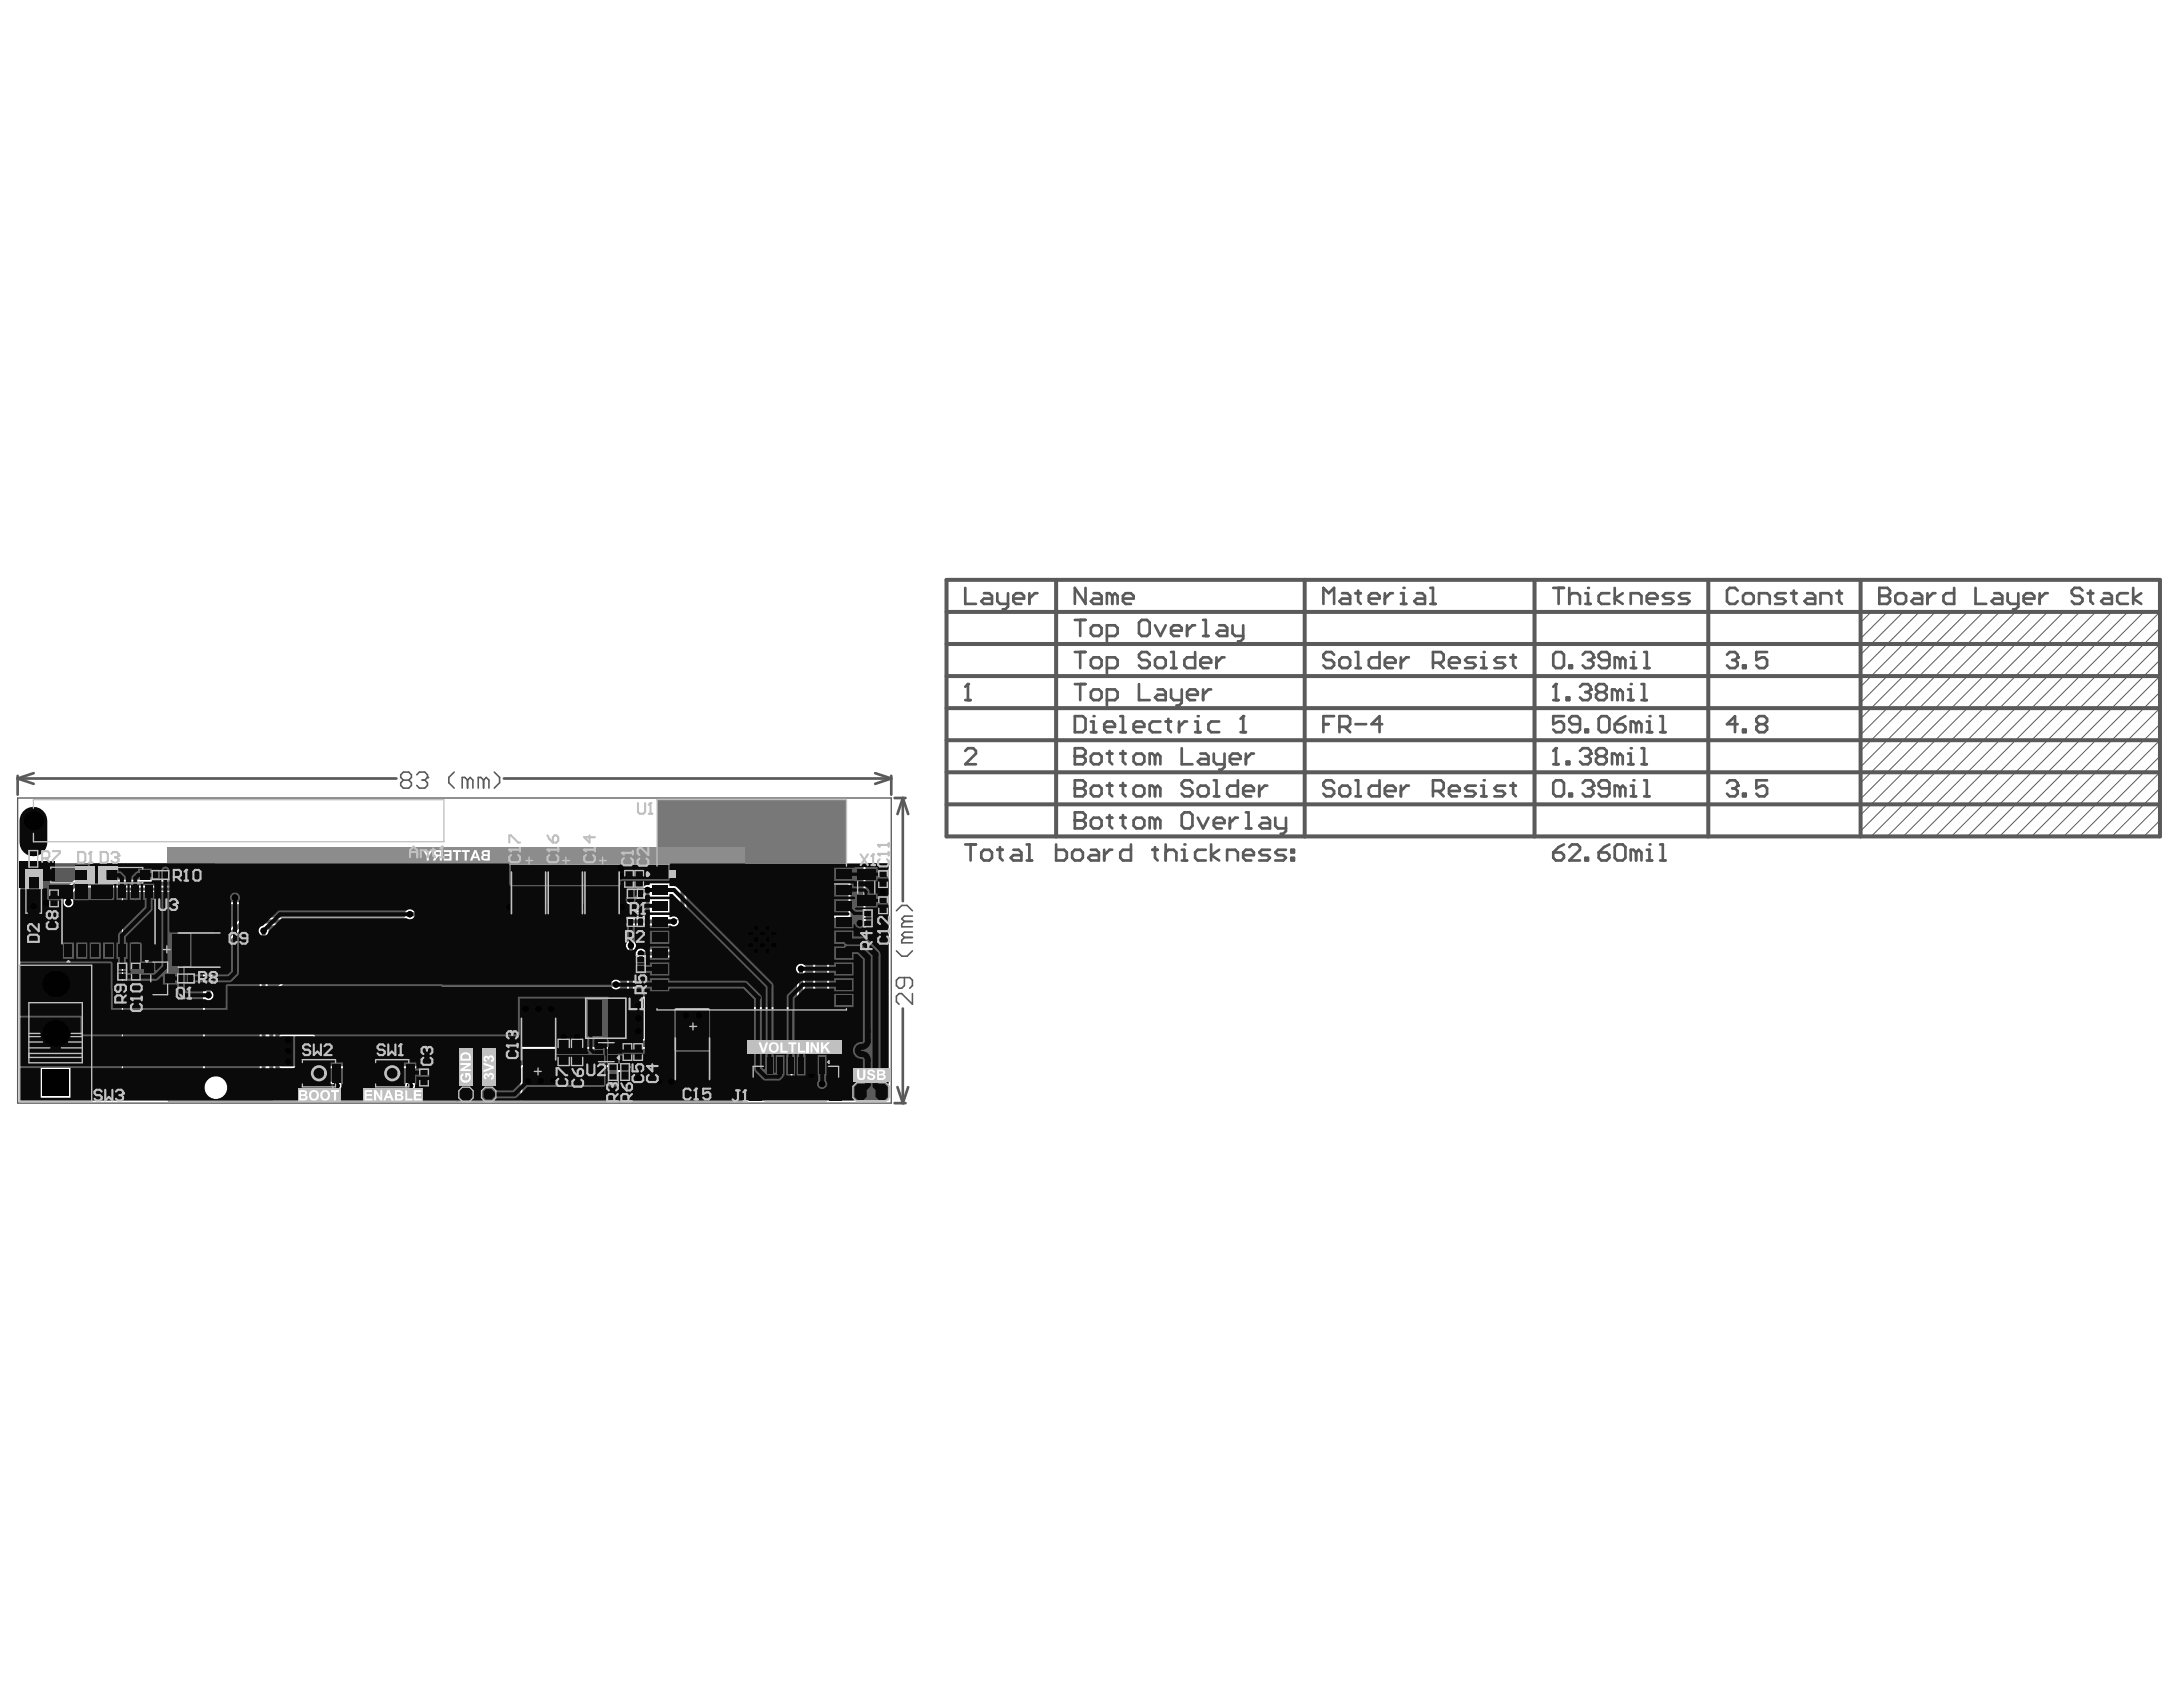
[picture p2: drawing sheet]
<svg xmlns="http://www.w3.org/2000/svg" width="279mm" height="216mm" viewBox="0 0 279 216" stroke-linecap="round" stroke-linejoin="round" font-family="sans-serif">
<path d="M2.3 102.1h111.8v39.1h-111.8z" fill="none" stroke="#5a5a5a" stroke-width=".17"/>
<g fill="none" stroke="#5a5a5a" stroke-width=".51">
<path d="M121.1 78.3h155.4M121.1 74.2h155.4v32.8h-155.4zM135.2 74.2v32.8M167 74.2v32.8M196.4 74.2v32.8M218.6 74.2v32.8M238.1 74.2v32.8M121.1 98.8h155.4M121.1 94.7h155.4M121.1 90.6h155.4M121.1 86.5h155.4M121.1 82.4h155.4"/>
<path d="M121.1 102.9h155.4"/>
</g>
<g fill="none" stroke="#5a5a5a" stroke-width=".13">
<path d="M239.5 78.3l-1.4 1.4M241.5 78.3l-3.4 3.4M243.6 78.3l-5.5 5.5M245.7 78.3l-7.6 7.5M247.7 78.3l-9.6 9.6M249.8 78.3l-11.7 11.6M251.8 78.3l-13.7 13.7M253.9 78.3l-15.8 15.7M255.9 78.3l-17.8 17.8M258 78.3l-19.9 19.8M260 78.3l-21.9 21.9M262.1 78.3l-24 23.9"/>
<path d="M264.1 78.3l-26 26M266.2 78.3l-28.1 28M268.2 78.3l-28.7 28.7M270.3 78.3l-28.8 28.7M272.3 78.3l-28.7 28.7M274.4 78.3l-28.7 28.7M276.5 78.3l-28.8 28.7M276.5 98.8l-8.3 8.2M276.5 96.8l-10.3 10.2M276.5 94.7l-12.4 12.3M276.5 92.7l-14.4 14.3M276.5 90.6l-16.5 16.4"/>
<path d="M276.5 88.6l-18.5 18.4M276.5 86.5l-20.6 20.5M276.5 84.5l-22.6 22.5M276.5 82.4l-24.7 24.6M276.5 80.4l-26.7 26.6M276.5 105l-2.1 2M276.5 102.9l-4.2 4.1M276.5 100.9l-6.2 6.1"/>
</g>
<path d="M123.5 75.2v2.1h1.4M125.9 75.9h.7l.4 .4v1h-1.1l-.3-.4 .3-.3h1.1M127.6 75.9v1l.4 .4h1M129 75.9v1.7l-.3 .4h-.4M129.7 76.6h1.4v-.3l-.4-.4h-.7l-.3 .4v.6l.3 .4h.7M131.8 75.9v1.4M132.8 75.9h-.4l-.6 .7M123.5 96.1l.4-.3h.7l.3 .3v.3l-1.4 1.4h1.4M123.5 89.6h.7M123.9 87.5v2.1" fill="none" stroke="#5a5a5a" stroke-width=".34"/>
<circle cx="123.9" cy="87.5" r=".17" fill="#5a5a5a"/>
<path d="M138.9 75.2v2.1l-1.3-2.1v2.1M140 75.9h.6l.4 .4v1h-1l-.4-.4 .4-.3h1M142.4 76.3l-.4-.4h-.3v1.4M142.4 76.3v1M142.4 76.3l.3-.4 .3 .4v1M143.7 76.6h1.4v-.3l-.3-.4h-.7l-.4 .4v.6l.4 .4h.7M123.9 87.5l-.4 .4M137.6 104v2h1l.3-.3v-.4l-.3-.3h-1" fill="none" stroke="#5a5a5a" stroke-width=".34"/>
<circle cx="137.6" cy="105" r=".17" fill="#5a5a5a"/>
<g fill="none" stroke="#5a5a5a" stroke-width=".34">
<path d="M137.6 99.9v2h1l.3-.3v-.4l-.3-.3h-1M137.6 104h1l.3 .3v.4l-.3 .3h-1M139.6 105l.4-.3h.6l.4 .3v.7l-.4 .3h-.6l-.4-.3zM141.7 104.7h.7M142 104.3v1.4l.4 .3M143.4 104.7h.7M143.7 104.3v1.4l.4 .3M145.1 105l.3-.3h.7l.4 .3v.7l-.4 .3h-.7l-.3-.3zM147.8 105l-.3-.3h-.4v1.3M147.8 105v1M147.8 105l.4-.3 .3 .3v1M151.2 104.3l.4-.3h.7l.3 .3v1.4l-.3 .3h-.7l-.4-.3z"/>
<path d="M153.3 104.7l.7 1.3 .7-1.3M155.4 105.3h1.3v-.3l-.3-.3h-.7l-.3 .3v.7l.3 .3h.7M157.4 104.7v1.3M158.4 104.7h-.3l-.7 .6M159.5 104h.3v2M159.5 106h.6M161.5 104.7h.7l.3 .3v1h-1l-.3-.3 .3-.4h1M163.2 104.7v1l.4 .3h1M164.6 104.7v1.7l-.4 .3h-.3"/>
</g>
<circle cx="137.6" cy="100.9" r=".17" fill="#5a5a5a"/>
<g fill="none" stroke="#5a5a5a" stroke-width=".34">
<path d="M137.6 99.9h1l.3 .3v.3l-.3 .4h-1M137.6 95.8v2h1l.3-.3v-.4l-.3-.3h-1M155.4 99.9h.3v2M158.4 99.9v2h-1l-.3-.3v-.7l.3-.4h1M139.6 100.9l.4-.4h.6l.4 .4v.7l-.4 .3h-.6l-.4-.3zM141.7 100.5h.7M142 100.2v1.4l.4 .3M143.4 100.5h.7M143.7 100.2v1.4l.4 .3M145.1 100.9l.3-.4h.7l.4 .4v.7l-.4 .3h-.7l-.3-.3zM147.8 100.9l-.3-.4h-.4v1.4M147.8 100.9v1"/>
<path d="M147.8 100.9l.4-.4 .3 .4v1M152.6 100.2l-.3-.3h-.7l-.4 .3v.3l.4 .4h.7l.3 .3v.4l-.3 .3h-.7l-.4-.3M153.3 100.9l.3-.4h.7l.4 .4v.7l-.4 .3h-.7l-.3-.3zM155.4 101.9h.6M159.1 101.2h1.4v-.3l-.4-.4h-.6l-.4 .4v.7l.4 .3h.6M161.2 100.5v1.4M162.2 100.5h-.3l-.7 .7"/>
</g>
<circle cx="137.6" cy="96.8" r=".17" fill="#5a5a5a"/>
<g fill="none" stroke="#5a5a5a" stroke-width=".34">
<path d="M137.6 95.8h1l.3 .3v.3l-.3 .4h-1M137.6 91.7h1l.3 .3v1.4l-.3 .3h-1zM139.6 96.8l.4-.4h.6l.4 .4v.7l-.4 .3h-.6l-.4-.3zM139.6 93.7h.7M139.6 92.3h.4v1.4M141.7 96.4h.7M142 96.1v1.4l.4 .3M143.4 96.4h.7M143.7 96.1v1.4l.4 .3M145.1 96.8l.3-.4h.7l.4 .4v.7l-.4 .3h-.7l-.3-.3zM147.8 96.8l-.3-.4h-.4v1.4M147.8 96.8v1"/>
<path d="M147.8 96.8l.4-.4 .3 .4v1M151.2 95.8v2h1.4M153.6 96.4h.7l.4 .4v1h-1.1l-.3-.3 .3-.4h1.1M155.4 96.4v1.1l.3 .3h1M156.7 96.4v1.8l-.3 .3h-.4M157.4 97.1h1.4v-.3l-.4-.4h-.7l-.3 .4v.7l.3 .3h.7M159.5 96.4v1.4M160.5 96.4h-.4l-.6 .7"/>
</g>
<circle cx="140" cy="91.7" r=".17" fill="#5a5a5a"/>
<path d="M141.3 93h1.4v-.3l-.3-.4h-.7l-.4 .4v.7l.4 .3h.7M143.4 93.7h.7M143.4 91.7h.3v2M145.1 93h1.4v-.3l-.4-.4h-.7l-.3 .4v.7l.3 .3h.7M148.5 92.3h-1l-.4 .4v.7l.4 .3h1M149.2 92.3h.7M149.5 92v1.4l.4 .3M150.9 92.3v1.4M151.9 92.3h-.3l-.7 .7M153 93.7h.6M153 92.3h.3v1.4" fill="none" stroke="#5a5a5a" stroke-width=".34"/>
<circle cx="153.3" cy="91.7" r=".17" fill="#5a5a5a"/>
<path d="M156 92.3h-1l-.3 .4v.7l.3 .3h1M158.8 93.7h.7M159.1 91.7v2" fill="none" stroke="#5a5a5a" stroke-width=".34"/>
<circle cx="159.1" cy="91.7" r=".17" fill="#5a5a5a"/>
<g fill="none" stroke="#5a5a5a" stroke-width=".34">
<path d="M137.6 79.3h1.3M138.3 79.3v2.1M146.1 79.3h.7l.3 .4v1.4l-.3 .3h-.7l-.3-.3v-1.4zM154 79.3h.3v2.1M169.4 77.3v-2.1l.7 .7 .6-.7v2.1M171.8 75.9h.7l.3 .4v1h-1l-.4-.4 .4-.3h1M173.5 75.9h.7M173.8 75.6v1.3l.4 .4M175.2 76.6h1.4v-.3l-.4-.4h-.7l-.3 .4v.6l.3 .4h.7M177.2 75.9v1.4M178.3 75.9h-.4l-.7 .7M179.3 75.9h.3v1.4"/>
<path d="M179.3 77.3h.7M137.6 87.5h1.3M137.6 83.4h1.3M138.3 83.4v2.1M138.3 87.5v2.1M139.6 88.6l.4-.4h.6l.4 .4v.7l-.4 .3h-.6l-.4-.3zM139.6 80.4l.4-.4h.6l.4 .4v.7l-.4 .3h-.6l-.4-.3zM139.6 84.5l.4-.4h.6l.4 .4v.7l-.4 .3h-.6l-.4-.3zM141.7 89.6h1l.3-.3v-.7l-.3-.4h-1v2.1M141.7 85.5h1l.3-.3v-.7l-.3-.4h-1v2.1M141.7 81.4h1l.3-.3v-.7l-.3-.4h-1v2.1M145.8 87.5v2.1h1.3"/>
<path d="M147.1 83.8l-.3-.4h-.7l-.3 .4v.3l.3 .4h.7l.3 .3v.4l-.3 .3h-.7l-.3-.3M147.8 80l.7 1.4 .7-1.4M148.2 88.2h.7l.3 .4v1h-1l-.4-.3 .4-.4h1M148.2 84.1h.7l.3 .4v.7l-.3 .3h-.7l-.4-.3v-.7zM149.9 88.2v1.1l.3 .3h1M149.9 80.7h1.3v-.3l-.3-.4h-.7l-.3 .4v.7l.3 .3h.7M149.9 83.4h.3v2.1M149.9 85.5h.7M151.2 88.2v1.7l-.3 .4h-.3M151.9 88.9h1.4v-.3l-.3-.4h-.7l-.4 .4v.7l.4 .3h.7M151.9 80v1.4M153 83.4v2.1h-1.1l-.3-.3v-.7l.3-.4h1.1"/>
<path d="M153 80h-.4l-.7 .7M153.6 84.8h1.4v-.3l-.3-.4h-.7l-.4 .4v.7l.4 .3h.7M154 88.2v1.4M154 81.4h.7M155 88.2h-.3l-.7 .7M155.7 84.1v1.4M156 80h.7l.4 .4v1h-1.1l-.3-.3 .3-.4h1.1M156.7 84.1h-.3l-.7 .7M157.7 80v1.1l.4 .3h1M159.1 91.7l-.3 .3M159.1 80v1.7l-.3 .4h-.4"/>
</g>
<circle cx="179.6" cy="75.2" r=".17" fill="#5a5a5a"/>
<g fill="none" stroke="#5a5a5a" stroke-width=".34">
<path d="M181.4 75.9h.6l.4 .4v1h-1l-.4-.4 .4-.3h1M183.1 77.3h.6M183.1 75.2h.3v2.1M173.5 99.9h.3v2M176.6 99.9v2h-1.1l-.3-.3v-.7l.3-.4h1.1M170.7 100.2l-.3-.3h-.7l-.3 .3v.3l.3 .4h.7l.3 .3v.4l-.3 .3h-.7l-.3-.3M171.4 100.9l.4-.4h.7l.3 .4v.7l-.3 .3h-.7l-.4-.3zM173.5 101.9h.7M177.2 101.2h1.4v-.3l-.3-.4h-.7l-.4 .4v.7l.4 .3h.7M179.3 100.5v1.4M180.3 100.5h-.3l-.7 .7M183.4 101.2h1l.4-.3v-.7l-.4-.3h-1v2"/>
<path d="M184.1 101.2l.7 .7M185.5 101.2h1.3v-.3l-.3-.4h-.7l-.3 .4v.7l.3 .3h.7M188.9 100.5h-1l-.4 .4 .4 .3h.6l.4 .4-.4 .3h-1M189.6 101.9h.6M189.6 100.5h.3v1.4"/>
</g>
<circle cx="189.9" cy="99.9" r=".17" fill="#5a5a5a"/>
<g fill="none" stroke="#5a5a5a" stroke-width=".34">
<path d="M169.4 92.7h.7M170.7 91.7h-1.3v2M170.7 83.8l-.3-.4h-.7l-.3 .4v.3l.3 .4h.7l.3 .3v.4l-.3 .3h-.7l-.3-.3M171.4 93h1.1l.3-.3v-.7l-.3-.3h-1.1v2M171.4 84.5l.4-.4h.7l.3 .4v.7l-.3 .3h-.7l-.4-.3zM172.1 93l.7 .7M173.5 92.7h1.4M173.5 83.4h.3v2.1M173.5 85.5h.7M176.6 83.4v2.1h-1.1l-.3-.3v-.7l.3-.4h1.1M176.9 92.7h-1.4l1.1-1v2M177.2 84.8h1.4v-.3l-.3-.4h-.7l-.4 .4v.7l.4 .3h.7"/>
<path d="M179.3 84.1v1.4M180.3 84.1h-.3l-.7 .7M183.4 84.8h1l.4-.3v-.7l-.4-.4h-1v2.1M184.1 84.8l.7 .7M185.5 84.8h1.3v-.3l-.3-.4h-.7l-.3 .4v.7l.3 .3h.7M188.9 84.1h-1l-.4 .4 .4 .3h.6l.4 .4-.4 .3h-1M189.6 85.5h.6M189.6 84.1h.3v1.4M192.6 100.5h-1l-.3 .4 .3 .3h.7l.3 .4-.3 .3h-1M193.3 100.5h.7M193.7 100.2v1.4l.3 .3"/>
</g>
<circle cx="189.9" cy="83.4" r=".17" fill="#5a5a5a"/>
<path d="M198.8 75.2h1.4M199.5 75.2v2.1M200.9 75.2v2.1M200.9 76.3l.3-.4h.7l.3 .4v1M202.9 75.9h.3v1.4M202.9 77.3h.7M192.6 84.1h-1l-.3 .4 .3 .3h.7l.3 .4-.3 .3h-1M193.3 84.1h.7M193.7 83.8v1.4l.3 .3" fill="none" stroke="#5a5a5a" stroke-width=".34"/>
<circle cx="203.2" cy="75.2" r=".17" fill="#5a5a5a"/>
<path d="M206 75.9h-1l-.4 .4v.6l.4 .4h1M206.7 75.2v2.1M207.7 75.9l-1 .7 1 .7M208.7 77.3v-1.4h1l.4 .4v1M210.8 76.6h1.3v-.3l-.3-.4h-.7l-.3 .4v.6l.3 .4h.7M214.2 75.9h-1l-.4 .4 .4 .3h.6l.4 .3-.4 .4h-1M216.2 75.9h-1l-.3 .4 .3 .3h.7l.3 .3-.3 .4h-1M198.8 100.2l.3-.3h.7l.4 .3v1.4l-.4 .3h-.7l-.3-.3zM200.9 101.6h.3v.3h-.3zM202.6 100.2l.3-.3h.7l.3 .3v.3" fill="none" stroke="#5a5a5a" stroke-width=".34"/>
<circle cx="203.9" cy="100.5" r=".17" fill="#5a5a5a"/>
<path d="M203.2 100.9h.4M203.6 100.9l.3 .3v.4l-.3 .3h-.7l-.3-.3M203.9 100.5l-.3 .4M206 100.9h-1l-.4-.4v-.3l.4-.3h.6l.4 .3v1.4l-.4 .3h-.6l-.4-.3M207.4 100.9l-.4-.4h-.3v1.4M207.4 100.9v1M207.4 100.9l.3-.4 .3 .4v1M208.7 101.9h.7M208.7 100.5h.4v1.4" fill="none" stroke="#5a5a5a" stroke-width=".34"/>
<circle cx="209.1" cy="99.9" r=".17" fill="#5a5a5a"/>
<path d="M198.8 97.8h.7M199.1 95.8v2M210.4 99.9h.4v2M210.4 101.9h.7" fill="none" stroke="#5a5a5a" stroke-width=".34"/>
<circle cx="199.1" cy="95.8" r=".17" fill="#5a5a5a"/>
<path d="M199.1 95.8l-.3 .3M200.5 97.5h.4v.3h-.4zM202.2 96.1l.4-.3h.6l.4 .3v.3" fill="none" stroke="#5a5a5a" stroke-width=".34"/>
<circle cx="203.6" cy="96.4" r=".17" fill="#5a5a5a"/>
<path d="M202.9 96.8h.3M203.2 96.8l.4 .3v.4l-.4 .3h-.6l-.4-.3M203.6 96.4l-.4 .4M204.6 96.8h.7M204.6 96.8l-.3 .3v.4l.3 .3h.7l.3-.3v-.4l-.3-.3M204.6 96.8l-.3-.4v-.3l.3-.3h.7l.3 .3v.3l-.3 .4M207 96.8l-.3-.4h-.4v1.4M207 96.8v1M207 96.8l.4-.4 .3 .4v1M208.4 97.8h.7M208.4 96.4h.3v1.4" fill="none" stroke="#5a5a5a" stroke-width=".34"/>
<circle cx="208.7" cy="95.8" r=".17" fill="#5a5a5a"/>
<g fill="none" stroke="#5a5a5a" stroke-width=".34">
<path d="M200.2 91.7h-1.4v1l.7-.4h.3l.4 .4v.7l-.4 .3h-.7l-.3-.3M202.2 92.7h-1l-.3-.4v-.3l.3-.3h.7l.3 .3v1.4l-.3 .3h-.7l-.3-.3M202.9 93.4h.3v.3h-.3zM204.6 92l.4-.3h.6l.4 .3v1.4l-.4 .3h-.6l-.4-.3zM206.7 92.7h1l.3 .3v.4l-.3 .3h-.7l-.3-.3zM208 91.7l-.6 .3-.7 .7M209.4 92.7l-.3-.4h-.4v1.4M209.4 92.7v1M209.4 92.7l.3-.4 .4 .4v1M210.1 97.8h.7M210.1 95.8h.3v2M210.8 92.3h.3v1.4"/>
<path d="M210.8 93.7h.7"/>
</g>
<circle cx="211.1" cy="91.7" r=".17" fill="#5a5a5a"/>
<path d="M198.8 89.6h.7M199.1 87.5v2.1M212.5 93.7h.7M212.5 91.7h.3v2" fill="none" stroke="#5a5a5a" stroke-width=".34"/>
<circle cx="199.1" cy="87.5" r=".17" fill="#5a5a5a"/>
<path d="M199.1 87.5l-.3 .4M200.5 89.3h.4v.3h-.4zM202.2 87.9l.4-.4h.6l.4 .4v.3" fill="none" stroke="#5a5a5a" stroke-width=".34"/>
<circle cx="203.6" cy="88.2" r=".17" fill="#5a5a5a"/>
<path d="M202.9 88.6h.3M203.2 88.6l.4 .3v.4l-.4 .3h-.6l-.4-.3M203.6 88.2l-.4 .4M204.6 88.6h.7M204.6 88.6l-.3 .3v.4l.3 .3h.7l.3-.3v-.4l-.3-.3M204.6 88.6l-.3-.4v-.3l.3-.4h.7l.3 .4v.3l-.3 .4M207 88.6l-.3-.4h-.4v1.4M207 88.6v1M207 88.6l.4-.4 .3 .4v1M208.4 89.6h.7M208.4 88.2h.3v1.4" fill="none" stroke="#5a5a5a" stroke-width=".34"/>
<circle cx="208.7" cy="87.5" r=".17" fill="#5a5a5a"/>
<path d="M198.8 83.8l.3-.4h.7l.4 .4v1.4l-.4 .3h-.7l-.3-.3zM200.9 85.2h.3v.3h-.3zM202.6 83.8l.3-.4h.7l.3 .4v.3M210.1 89.6h.7M210.1 87.5h.3v2.1" fill="none" stroke="#5a5a5a" stroke-width=".34"/>
<circle cx="203.9" cy="84.1" r=".17" fill="#5a5a5a"/>
<path d="M203.2 84.5h.4M203.6 84.5l.3 .3v.4l-.3 .3h-.7l-.3-.3M203.9 84.1l-.3 .4M206 84.5h-1l-.4-.4v-.3l.4-.4h.6l.4 .4v1.4l-.4 .3h-.6l-.4-.3M207.4 84.5l-.4-.4h-.3v1.4M207.4 84.5v1M207.4 84.5l.3-.4 .3 .4v1M208.7 85.5h.7M208.7 84.1h.4v1.4" fill="none" stroke="#5a5a5a" stroke-width=".34"/>
<circle cx="209.1" cy="83.4" r=".17" fill="#5a5a5a"/>
<g fill="none" stroke="#5a5a5a" stroke-width=".34">
<path d="M222.4 75.6l-.3-.4h-.7l-.4 .4v1.3l.4 .4h.7l.3-.4M223.1 76.3l.3-.4h.7l.4 .4v.6l-.4 .4h-.7l-.3-.4zM225.1 77.3v-1.4h1.1l.3 .4v1M228.6 75.9h-1.1l-.3 .4 .3 .3h.7l.4 .3-.4 .4h-1M229.2 75.9h.7M229.6 75.6v1.3l.3 .4M231.3 75.9h.7l.3 .4v1h-1l-.3-.4 .3-.3h1M233 77.3v-1.4h1l.4 .4v1M235.1 75.9h.6M235.4 75.6v1.3l.3 .4M210.4 85.5h.7M210.4 83.4h.4v2.1"/>
<path d="M221 100.2l.4-.3h.7l.3 .3v.3"/>
</g>
<circle cx="222.4" cy="100.5" r=".17" fill="#5a5a5a"/>
<path d="M221 83.8l.4-.4h.7l.3 .4v.3M222.4 92.7h-1.4l1.1-1v2M223.1 93.4h.3v.3h-.3zM225.1 92.7l-.3-.4v-.3l.3-.3h.7l.4 .3v.3l-.4 .4M225.1 92.7l-.3 .3v.4l.3 .3h.7l.4-.3v-.4l-.4-.3M225.1 92.7h.7M226.2 99.9h-1.4v1l.7-.4h.3l.4 .4v.7l-.4 .3h-.7l-.3-.3M221.7 100.9h.4M222.1 100.9l.3 .3v.4l-.3 .3h-.7l-.4-.3M222.4 100.5l-.3 .4M223.1 101.6h.3v.3h-.3z" fill="none" stroke="#5a5a5a" stroke-width=".34"/>
<circle cx="222.4" cy="84.1" r=".17" fill="#5a5a5a"/>
<path d="M240.5 75.2v2.1h1.1l.3-.4v-.3l-.3-.3h-1.1M221.7 84.5h.4M222.1 84.5l.3 .3v.4l-.3 .3h-.7l-.4-.3M222.4 84.1l-.3 .4M223.1 85.2h.3v.3h-.3zM226.2 83.4h-1.4v1.1l.7-.4h.3l.4 .4v.7l-.4 .3h-.7l-.3-.3" fill="none" stroke="#5a5a5a" stroke-width=".34"/>
<circle cx="240.5" cy="76.3" r=".17" fill="#5a5a5a"/>
<g fill="none" stroke="#5a5a5a" stroke-width=".34">
<path d="M240.5 75.2h1.1l.3 .4v.3l-.3 .4h-1.1M242.6 76.3l.3-.4h.7l.4 .4v.6l-.4 .4h-.7l-.3-.4zM245 75.9h.7l.3 .4v1h-1l-.4-.4 .4-.3h1M246.7 75.9v1.4M247.7 75.9h-.3l-.7 .7M250.1 75.2v2.1h-1l-.4-.4v-.6l.4-.4h1M252.8 75.2v2.1h1.4M255.2 75.9h.7l.4 .4v1h-1.1l-.3-.4 .3-.3h1.1M257 75.9v1l.3 .4h1M258.3 75.9v1.7l-.3 .4h-.4M259 76.6h1.4v-.3l-.4-.4h-.7l-.3 .4v.6l.3 .4h.7M261.1 75.9v1.4"/>
<path d="M262.1 75.9h-.4l-.6 .7M266.5 75.6l-.3-.4h-.7l-.3 .4v.3l.3 .4h.7l.3 .3v.3l-.3 .4h-.7l-.3-.4M267.2 75.9h.7M267.6 75.6v1.3l.3 .4M269.3 75.9h.7l.3 .4v1h-1l-.4-.4 .4-.3h1M272.3 75.9h-1l-.3 .4v.6l.3 .4h1M273 75.2v2.1M274.1 75.9l-1.1 .7 1.1 .7M123.5 108.1h1.4M124.2 108.1v2M125.6 109.1l.3-.3h.7l.4 .3v.7l-.4 .3h-.7l-.3-.3zM127.6 108.8h.7"/>
<path d="M128 108.4v1.4l.3 .3M129.7 108.8h.7l.3 .3v1h-1l-.3-.3 .3-.4h1M131.4 108.1h.4v2M131.4 110.1h.7M135.2 108.1v2h1l.3-.3v-.7l-.3-.3h-1M137.2 109.1l.4-.3h.6l.4 .3v.7l-.4 .3h-.6l-.4-.3zM139.6 108.8h.7l.3 .3v1h-1l-.3-.3 .3-.4h1M141.3 108.8v1.3M142.4 108.8h-.4l-.7 .6M144.7 108.1v2h-1l-.3-.3v-.7l.3-.3h1M147.5 108.8h.7M147.8 108.4v1.4l.4 .3"/>
<path d="M149.2 109.1l.3-.3h.7l.4 .3v1M149.2 108.1v2M151.2 110.1h.7M151.2 108.8h.4v1.3"/>
</g>
<circle cx="151.6" cy="108.1" r=".17" fill="#5a5a5a"/>
<g fill="none" stroke="#5a5a5a" stroke-width=".34">
<path d="M154.3 108.8h-1l-.3 .3v.7l.3 .3h1M155 108.1v2M156 108.8l-1 .6 1 .7M157.1 110.1v-1.3h1l.3 .3v1M159.1 109.4h1.4v-.3l-.4-.3h-.6l-.4 .3v.7l.4 .3h.6M162.5 108.8h-1l-.3 .3 .3 .3h.7l.3 .4-.3 .3h-1M164.6 108.8h-1l-.4 .3 .4 .3h.6l.4 .4-.4 .3h-1M165.3 108.8h.3v.3h-.3zM165.3 109.8h.3v.3h-.3zM198.8 109.1h1l.4 .3v.4l-.4 .3h-.7l-.3-.3zM200.2 108.1l-.7 .3-.7 .7M200.9 108.4l.3-.3h.7l.3 .3v.4l-1.3 1.3h1.3"/>
<path d="M202.9 109.8h.3v.3h-.3zM204.6 109.1h1l.4 .3v.4l-.4 .3h-.6l-.4-.3zM206 108.1l-.7 .3-.7 .7M206.7 108.4l.3-.3h.7l.3 .3v1.4l-.3 .3h-.7l-.3-.3zM209.4 109.1l-.3-.3h-.4v1.3M209.4 109.1v1M209.4 109.1l.3-.3 .4 .3v1M210.8 108.8h.3v1.3M210.8 110.1h.7"/>
</g>
<circle cx="211.1" cy="108.1" r=".17" fill="#5a5a5a"/>
<g fill="none" stroke="#5a5a5a" stroke-width=".34">
<path d="M2.3 99.6l2 .7M2.3 99.6h48.4M2.3 99.3v2.4M4.3 98.9l-2 .7M64.5 99.6h49.6M112 98.9l2.1 .7M114.1 99.6l-2.1 .7M114.1 99.3v2.4M114.5 102.1h1.4M115.6 102.1l.6 2.1M115.6 102.1l-.7 2.1M115.6 102.1v13.2"/>
<path d="M212.5 110.1h.7M212.5 108.1h.3v2M114.9 139.1l.7 2.1M115.6 129.1v12.1M116.2 139.1l-.6 2.1M114.5 141.2h1.4"/>
</g>
<g fill="none" stroke="#5a5a5a" stroke-width=".21">
<path d="M51.6 99.8l-.3-.3v-.3l.3-.4h.7l.4 .4v.3l-.4 .3M51.6 99.8l-.3 .4v.3l.3 .4h.7l.4-.4v-.3l-.4-.4M51.6 99.8h.7M53.3 99.2l.4-.4h.7l.3 .4v.3M54 99.8h.4M54.4 99.8l.3 .4v.3l-.3 .4h-.7l-.4-.4M54.7 99.5h.1M54.7 99.5l-.3 .3M58.1 98.8l-.7 .7v.7l.7 .7M59.8 99.8l-.3-.3h-.3v1.4M59.8 99.8v1.1M59.8 99.8l.4-.3 .3 .3v1.1"/>
<path d="M61.9 99.8l-.3-.3h-.4v1.4M61.9 99.8v1.1M61.9 99.8l.3-.3 .4 .3v1.1M63.3 98.8l.6 .7v.7l-.6 .7M114.7 116.6l.7-.7h.7l.7 .7M115.8 120l-.4 .3v.4h1.4M115.8 117.9l-.4 .4v.3h1.4M115.8 120h1M115.8 117.9h1M116.8 119.3h-1l-.4 .3 .4 .4M116.8 117.2h-1l-.4 .4 .4 .3M114.7 121.7l.7 .7h.7l.7-.7"/>
<path d="M115.8 125.1v1l-.4 .4h-.3l-.4-.4v-.7l.4-.3h1.3l.4 .3v.7l-.4 .4M116.8 127.2v1.3l-1.4-1.3h-.3l-.4 .3v.7l.4 .3"/>
</g>
<path d="M84.1 102.3h24.2v8.1h-24.2z" fill="#787878"/>
<path d="M29.2 117.7h3.4M30.9 116.2v3.2M84.4 117.7h3.4M95.3 114v-3.4h-73.7v3.4M21.6 122.8v6M21.6 137.7v3.2M29.2 132.5h3.4M84 132.6h3.4M85.7 131.1v3.2M95.3 122.8v6M95.3 137.7v3.2h-73.7" fill="none" stroke="#8c8c8c" stroke-width=".17"/>
<path d="M21.5 108.4h73.9v2.1h-73.9z" fill-rule="evenodd" fill="#8c8c8c"/>
<g fill="#fff">
<path d="M59.1 108.8h1v.2h-.4v1.1h-.2v-1.1h-.4z"/>
<path d="M58 108.8h1v.2h-.4v1.1h-.3v-1.1h-.3z"/>
<path d="M56.8 108.8h1v1.3h-1v-.2h.7v-.3h-.6v-.3h.6v-.3h-.7z"/>
<path d="M54.1 108.8h.3l.3 .5 .4-.5h.3l-.5 .8v.5h-.3v-.5z"/>
<path d="M61.9 109.1l.5-.1v.3h-.4zM61.9 109.6h.5v.3h-.5zM61.7 108.9a.3 .3 0 0 0 .1 .5 .38 .38 0 0 0-.2 .5 .38 .38 0 0 0 .5 .2h.6v-1.3h-.7z"/>
<path d="M60.8 109.1l.2 .5h-.3zM60.7 108.8l-.5 1.3h.3l.1-.3h.5l.1 .3h.3l-.5-1.3z"/>
<path d="M55.8 109.1l.5-.1v.4l-.5-.1zM55.6 108.9a.37 .37 0 0 0-.1 .4 .37 .37 0 0 0 .3 .3l-.2 .1-.2 .4h.3l.4-.5h.2v.5h.3v-1.3h-.7z"/>
</g>
<path d="M19.8 139.5l-.3-.2h-.4l-.3 .2v.2l1 .9h-1M20.2 139.3h.5M20.4 139.3v1.1l.3 .2h.2l.2-.2" fill="none" stroke="#8c8c8c" stroke-width=".27"/>
<g fill="#5a5a5a">
<path d="M36 132.6h4.1v1.6h45v-4.9h16.1v9.5h-10.3v-2.3h-11.6l-.2-.2h-12.2l-.3 .2h-30.6z"/>
<path d="M110.9 110.5h2.8v30.3h-7.6v-21.7h4.5l.2-.2v-8.3z"/>
<path d="M27.8 110.7h82.7l.1 8.2h-4.7v21.9h-39v-4.2h12.2v2.5h25.2v-1.1a.62 .62 0 0 0 0-.9v-19.6h4.5v-4.6h-27.2v2.6h-53.8z"/>
<path d="M79.4 136.7h11.3v2.1h-11.3z"/>
<path d="M2.6 110.5h24.9l.1 .1-.1 2h-17.9l-1.3 1.3v1.2a.65 .65 0 0 0 0 .9 .65 .65 0 0 0 .9 0 .65 .65 0 0 0 .1-.9v-.8l.7-.7h17.5v1.9l.1 .1 .2 .1 53 .1 .9-.1 .1-.1v-2.4h.7v.2a.64 .64 0 0 0-.1 .9v1.9l-.4 .3h-29.1a.64 .64 0 0 0-.8 0 .64 .64 0 0 0-.2 .8l-.2 .1h-20.6l-.3 .2-4.4 4.4-.2-.1v-7.8l-.2-.1h-10.2l-.1 .1-.1 .1v23.2l.1 .2 .1 .1h10.2l.2-.1v-9.6l.2-.1a.64 .64 0 0 0 .8-.1 .64 .64 0 0 0 0-.8v-4.4l4.1-4.2h2v.2a.63 .63 0 0 0-.1 .9v19.2l.2 .4 1.6 1.6-.1 .1h-32.3zM5.2 125.9a1.95 1.95 0 0 0 3.9 0 1.95 1.95 0 0 0-3.9 0zM5.2 132.3a1.95 1.95 0 0 0 3.9 0 1.95 1.95 0 0 0-3.9 0zM5.2 136.7v3.8h3.8v-3.8zM26.2 139.2a1.46 1.46 0 0 0 2.9 0 1.46 1.46 0 0 0-2.9 0z"/>
<path d="M34.2 118.4h51.6a.62 .62 0 0 0 .9 0l.2 .1v2.8l-.3 .2h-4.2a.63 .63 0 0 0-1 .3l-.1-.1v-.3a.65 .65 0 0 0-.1-.9 .65 .65 0 0 0-.9 0 .65 .65 0 0 0-.1 .9l.1 11.5v.2l.2 .1h1.9l.2-.1v-.2v-5.1v-.2l-.2-.1h-1.1v-5.2h.1a.63 .63 0 0 0 1 .2h4.4a1.59 1.59 0 0 0 1-.8l.1-8.5h20.7v4h-4.3l-.1 .1-.1 .2v19.6a.63 .63 0 0 1 0 .9v.8h-2.7v-9.5l-.1-.4h-10.5v.1l-5.8 .1-.1 .2v4.7h-44.6v-1.4l-.1-.2h-4.2l-.2 .1v4v.1l.2 .1h30.6v4.1h-15.1v-.1l1.1-1.1a.65 .65 0 0 0 .5-.7 .65 .65 0 0 0-.6-.6 .65 .65 0 0 0-.7 .6l-.9 .9h-15.4l-1.3-1.3v-.7l.2-.1 1.6 1.6 .3 .2h6.4a.65 .65 0 0 0 .9-.1 .65 .65 0 0 0 0-.9 .65 .65 0 0 0-.9-.1h-6.2l-1.3-1.3v-9.1l1.5-1.5h41.7a.65 .65 0 0 0 .9-.1 .65 .65 0 0 0 0-.8 .65 .65 0 0 0-.9-.1h-41.9l-.3 .1-1.8 1.8-.2-.1v-7.8a.63 .63 0 0 0-.1-.9zM102 123.6a.63 .63 0 0 0 0 .8v9.2a.65 .65 0 0 0 .1 .9 .65 .65 0 0 0 .9 0 .65 .65 0 0 0 0-.9v-9.2a.65 .65 0 0 0-.1-1 .65 .65 0 0 0-.9 .2z"/>
</g>
<path d="M28.5 113.2v-.1h-18.7l-1 1v1.4M33.7 119.1v19.6l1.6 1.6h15.9l1.3-1.3M82.9 113.9v2.5l-.6 .6h-29.8M86.2 117.9h-55.1l-4.4 4.5v5M87.5 112.1l-.1 .1v9.3l-.6 .5h-4.8M78.8 126h-42.3l-1.8 1.8v9.5l1.6 1.7h6.8M80.8 121v10.9M102.5 124v10" fill="none" stroke="#5a5a5a" stroke-width=".51"/>
<g fill="#5a5a5a">
<path d="M15.8 114.2h10.2v23.2h-10.2z" fill-rule="evenodd"/>
<path d="M80.5 127.8h1.9v5.1h-1.9z" fill-rule="evenodd"/>
</g>
<g fill="#000">
<circle cx="4.3" cy="105" r="1.21"/>
<circle cx="4.3" cy="116" r=".4"/>
<circle cx="5.9" cy="115.6" r=".4"/>
<circle cx="8.8" cy="115.5" r=".4"/>
<circle cx="27.8" cy="119.4" r=".4"/>
<circle cx="30.1" cy="114.9" r=".4"/>
<circle cx="33.7" cy="119.1" r=".4"/>
<circle cx="52.5" cy="117" r=".4"/>
<circle cx="65.2" cy="116.1" r=".4"/>
<circle cx="70.1" cy="116.1" r=".4"/>
<circle cx="74.7" cy="116.1" r=".4"/>
<circle cx="79.5" cy="112.1" r=".4"/>
<circle cx="79.5" cy="111.1" r=".4"/>
<circle cx="79.6" cy="116.1" r=".4"/>
<circle cx="80.7" cy="115.1" r=".4"/>
<circle cx="82.9" cy="113.9" r=".4"/>
<circle cx="86.2" cy="117.9" r=".4"/>
<circle cx="96" cy="119.5" r=".27"/>
<circle cx="96.8" cy="118.8" r=".27"/>
<circle cx="97.5" cy="119.5" r=".27"/>
<circle cx="98.2" cy="118.8" r=".27"/>
<circle cx="99" cy="119.5" r=".27"/>
<circle cx="110.1" cy="118.2" r=".4"/>
<circle cx="113" cy="117.5" r=".4"/>
<circle cx="113" cy="114.2" r=".4"/>
<circle cx="7.1" cy="132.3" r="1.69"/>
<circle cx="7.1" cy="125.9" r="1.69"/>
<circle cx="26.7" cy="127.4" r=".4"/>
<circle cx="36.9" cy="135.8" r=".4"/>
<circle cx="36.9" cy="134.5" r=".4"/>
<circle cx="36.9" cy="133.1" r=".4"/>
<circle cx="43.1" cy="139" r=".4"/>
<circle cx="52.5" cy="139" r=".4"/>
<circle cx="67.3" cy="129.1" r=".4"/>
<circle cx="67.6" cy="138.3" r=".4"/>
<circle cx="68.9" cy="129.1" r=".4"/>
<circle cx="69.2" cy="138.3" r=".4"/>
<circle cx="70.6" cy="129.1" r=".4"/>
<circle cx="70.9" cy="138.3" r=".4"/>
<circle cx="72.1" cy="132.7" r=".4"/>
<circle cx="73.9" cy="132.7" r=".4"/>
<circle cx="76.7" cy="133.6" r=".4"/>
<circle cx="78.4" cy="138.4" r=".4"/>
<circle cx="78.8" cy="126" r=".4"/>
<circle cx="80" cy="138.4" r=".4"/>
<circle cx="80.8" cy="121" r=".4"/>
<circle cx="81.7" cy="130.3" r=".4"/>
<circle cx="81.7" cy="132" r=".4"/>
<circle cx="81.7" cy="128.7" r=".4"/>
<circle cx="81.7" cy="138" r=".4"/>
<circle cx="82" cy="122" r=".4"/>
<circle cx="84.3" cy="138.4" r=".4"/>
<circle cx="85.9" cy="138.4" r=".4"/>
<circle cx="87.8" cy="130" r=".4"/>
<circle cx="89.4" cy="130" r=".4"/>
<circle cx="96" cy="121" r=".27"/>
<circle cx="96.8" cy="121.7" r=".27"/>
<circle cx="96.8" cy="120.2" r=".27"/>
<circle cx="97.5" cy="121" r=".27"/>
<circle cx="98.2" cy="120.2" r=".27"/>
<circle cx="98.2" cy="121.7" r=".27"/>
<circle cx="99" cy="121" r=".27"/>
<circle cx="102.5" cy="134" r=".4"/>
<circle cx="102.5" cy="124" r=".4"/>
<circle cx="103.9" cy="137.5" r=".4"/>
<circle cx="105.2" cy="138.7" r=".4"/>
</g>
<path d="M5.4 136.9h3.4v3.4h-3.4z" fill-rule="evenodd" fill="#000"/>
<g fill="#5a5a5a">
<path d="M91 114.3h10.1v8.2h-10.1z" fill-rule="evenodd"/>
<path d="M15.9 114.3h10.1v8.2h-10.1z" fill-rule="evenodd"/>
<path d="M91 129.1h10.1v8.2h-10.1z" fill-rule="evenodd"/>
<path d="M15.9 129.1h10.1v8.2h-10.1z" fill-rule="evenodd"/>
</g>
<g fill="#0a0a0a">
<path d="M2.6 123.3h11.6v5.9h14.9v-3l49.1 .1a.63 .63 0 0 0 1 .2h3.1v8.2h-2.7v.2h-1.7v-2.1h2.2v-5h-2.2v-.2h-11.6v4.8h-55.8v-2.4h-7.9z"/>
<path d="M2.6 130.2h7.7v2.2l.1 .2h.1h27v3.9h-34.9z"/>
<path d="M2.6 113.8h2.4l.2-.1h.8l.1 1.5h.2h1.7l.1 .4a.66 .66 0 0 0 .8 .5 .66 .66 0 0 0 .5-.7l.1-.2h5.1v-2.1l-2.9-.1-.2-.1v-2.2l.1-.2h53.5l.1 .2v2.5l.1 .1 .1 .1h13.8l.2-.1v-.5l6.3-.1v-2l.1-.2h27.9v.7l-.1 .1h-1.2l-.1-.3h-5.5v1.7l5.5 .1 .1-.4h1.3v2.1l-.1 .2h-1.2l-.1-.4h-1a.79 .79 0 0 0-.7-.9h-1.3v-.3h-2.5v1.6l2.6 .1v.2l-.1 .1h-2.5v1.7h1.8l.2 .1-.1 .2h-1.9v1.7h2.5v-.5h.1l.1 .2a.66 .66 0 0 0 .9 .2h1.3v-1.1h-1.1v-.2h1.1v-1.1l-2.2 .1-.1-.1 .1-.1h2.8l.1-.4h1.3v22.8l-.1 .1-.2-.2h-.7l-.1-16.6-1.9-2-1.4-.1v-.7h-2.5v1.7h1.2l.1 .2-.1 .1h-1.2v1.7h2.5v-.7h.4l.7 .7v10.4l-.1 .1a1.11 1.11 0 0 0-1.1 1.2 1.11 1.11 0 0 0 1.2 1.1v2.9h-.8l-.5 .5v1.5l.2 .2-.1 .1h-45.8l-.1-.1 .1-.1 2.6-.1 1.5-1.4h9.8l.2-.2-.1-4.7h-1.3v-1.4h1.6l.1 6.1 .2 .2 1.1-.1 .1-.2v-1.5l1.3-.1 .2-.1v-.2v-.9h-1.3v-.9h.3l.2-.1h2.4l.2-.2v-8.3h.7v.4h2.5v-.4h9.4l1.4 1.4v9.1l1.3 1.3h1.8a.93 .93 0 0 0 .7-.7h.1v-2.6h-1.1v2.3h-.2l-.1-11.2-.1-.3-12.4-12.4h-.8v-.3h-2.5v.1l-.2 .1h-.3l-.4 .1-.3 .3h-.5v.9l-.2 .1v-1h-1.1v1.1a.65 .65 0 0 0 .3 .9 .65 .65 0 0 0 .9-.5l.1-.2h1v-.3l.2-.2h.3l.2 .1v.1h2.5v-.3h.4l11.9 11.9-.1 10.5-.1 .1-.3-.3v-9.1l-2-1.9-9.8-.1v-.3h-2.5v.3h-3.9a.64 .64 0 0 0-.7-.1 .64 .64 0 0 0-.4 .6h-49.1h-.2v.2v2.8h-14.5v-5.7l-.1-.2-11.7-.1zM17.7 111.2v.3a1.3 1.3 0 0 0-.9 1.6h-.2v2.1h1.4v-2.1h-.2v-.2h1.6v-.3h1v-1.3h-1v-.1zM13.4 111.2v1.7h1.7v.2h-.2v2.1h1.4v-2.1h-.2v-.7a1.06 1.06 0 0 0-.9-.9v-.3zM82.1 115.6l-.6 .6v2.5h1v-2.1l.2-.2h.5v.4h2.5v-1.7h-2.5v.3h-.7zM33.4 118.6a.65 .65 0 0 0 0 1.1 .65 .65 0 0 0 1-.5l1.7-1.7h16a.65 .65 0 0 0 .8 0 .65 .65 0 0 0 0-.9 .65 .65 0 0 0-.8-.1h-16.2l-.4 .1-1.8 1.9zM83.2 117.1v1.7h2.5v-.3h.1a.65 .65 0 0 0 1.1-.6 .65 .65 0 0 0-1.1-.5l-.1-.1v-.2zM83.2 119.1v1.7h2.5v-1.7zM80.2 117.3v3.3a.65 .65 0 0 0 .1 .9 .65 .65 0 0 0 .9 0 .65 .65 0 0 0 0-.9l.1-3.3zM13.2 120.6v2.1h1.4v-2.1zM11.5 120.6v2.1h1.4v-2.1zM9.8 120.6v2.1h1.4v-2.1zM8 120.6v2.1h1.5v-2.1zM83.2 121.1v1.7h2.5v-1.7zM81.5 121.7l-.1 .5v1.1h1.3v-1.1a.67 .67 0 0 0-.4-.8 .67 .67 0 0 0-.8 .3zM102 123.6a.65 .65 0 0 0 .1 .9 .65 .65 0 0 0 .8 0h3.9v.3h2.5v-1.6h-2.5v.3h-3.9a.64 .64 0 0 0-.9 .1zM81.4 123.5v1h1.8v.3h2.5v-1.6h-2.5v.3zM20.8 111l-.2 .3 .1 12.3-.7 .6-.1-.1v-1h-.3h-1.5v-2.4l-.2-.1h-1.3v3.4l.1 .5-1.7-.1v1.1h4.9l.4-.1 .4-.4h.1v1h1.8l.1 .1a1.4 1.4 0 0 0 .9 1.8h2.7a.65 .65 0 0 0 .9-.1 .65 .65 0 0 0 0-.9 .65 .65 0 0 0-.9 0h-2.4l-.2-.2v-2.9h.8v-4.5h-2.8v-.1v-7.9a.5 .5 0 0 0-.4-.4 .5 .5 0 0 0-.5 .1zM18.3 113.1v2.1h.2v.9l-3.4 3.4v1.1h-.2v2.1h.2v.5h-.1v1.1h1.3v-1.1h-.2v-.5h.2v-2.1h-.2v-.7l3.4-3.4v-1.3h.2v-2.1zM29.7 114.3a.64 .64 0 0 0-.1 1v9l-.5 .4h-4.1v-.2h-1.1v1.4h1.1v-.2h4.3l.4-.1 .8-.9 .1-9.4a.65 .65 0 0 0 0-.9 .65 .65 0 0 0-.9-.1zM100.8 127.2l-.1 .4-.1 10h1.2l-.1-9.8 1.2-1.3h3.9v.4h2.5v-1.7h-2.5v.3l-4.3 .1zM106.8 127.2v1.7h2.5v-1.7zM86.4 129.1l-.1 .2v5.1l.1 .1 .1 .1h4.1l.3-.1v-5.2l-.1-.2-.2-.1h-4.1zM102 133.6a.62 .62 0 0 0 0 .8v3.2h1.1l-.1-3.2a.65 .65 0 0 0-.1-.9 .65 .65 0 0 0-.9 .1zM104.7 135v3.3a.65 .65 0 0 0 .1 .9 .65 .65 0 0 0 .9 0 .65 .65 0 0 0 0-.9l.1-3.3z"/>
<path d="M2.6 136.7h2.6v3.8h3.8v-3.8h28.5l.2-.1 .1-.1v-3.9h28.5h.2v-.2v-4.6h8.5v5h.2v1.5l.2 .4-.1 .2h-4.1v-.9h-4.5v4.5l-1.1 1h-2.2l-.4-.4h-.9l-.5 .5v.9l.2 .2-.1 .1h-59.1zM51.7 136v2.8h.1a.71 .71 0 0 0 .7 .8 .71 .71 0 0 0 .7-.8h.1v-1h1.6v-1.1l-1.6 .1v-.8zM42.3 136v2.8h.1a.71 .71 0 0 0 .7 .8 .71 .71 0 0 0 .7-.8h.1v-2.8zM26.2 139.2a1.46 1.46 0 0 0 2.9 0 1.46 1.46 0 0 0-2.9 0z"/>
</g>
<path d="M30.1 114.9v9.6M52.5 137.3h1.8" fill="none" stroke="#0a0a0a" stroke-width=".51"/>
<path d="M108 120l.5 .5h1.9l1.7 1.6v16.9l.7 .8M108 122l.5-.5h1.5l1.1 1v10.7M110.2 134.9h.1M110.2 134h.1M111.1 135.6v3.2l-.9 1" fill="none" stroke="#0a0a0a" stroke-width=".75"/>
<path d="M81.7 135.3v2.8M103.8 136.2l.1 1.3" fill="none" stroke="#0a0a0a" stroke-width=".41"/>
<circle cx="97" cy="127.7" r=".26" fill="#0a0a0a"/>
<g fill="none" stroke="#0a0a0a" stroke-width=".51">
<path d="M8.8 114.1v1.4M14.3 112h1l.3 .4v2.3M19 114.1v2.2l-3.4 3.4v4M19.9 112h-2.2l-.4 .4v2.3M21.2 111.4v12.4l-1.3 1.2h-4.2M27.8 119.4v1.6M52.5 117h-16.6l-2.2 2.1M80.7 114.4v.7M80.7 118l.1 3M82 114.4l.5-.5h3.8l12.2 12.2v10.1M84.4 115.9h-1.9l-.5 .5v1.6M86.2 117.9h-1.8"/>
<path d="M21.7 125.2h1.5M23.1 121.6l.1 5.3 .4 .5h3.1M30.1 124.5l-.8 .7h-4.9M43.1 137.4v1.6M52.5 137.4v1.6M67.6 138.3l-1.8 1.7h-3.3M78.8 126h16.5l1.7 1.7v9.1l1 1h1.6l.2-.2v-1.4M82 122v.7M82 122.7h.1M82 124h2.4M102.4 124h5.6M102.5 134v2.2"/>
<path d="M105.2 136.2v2.5M108 124h.1M108 126h-5.3l-1.5 1.6v8.6"/>
</g>
<g fill="none" stroke="#0a0a0a" stroke-width=".41">
<path d="M4.3 116v1.1M5.9 115.6h1M65.2 116.1h2.1l.3 .4 .4-.4h2.1M74.7 116.1h2.1l.3 .3 .2-.3h2.3M81.8 113.1h-1.3l-.9 1v2M108 115.9h.4l.9 1h1.8M108 113.9h2.6l.2 .2 .1 1.1h2.1M110.1 118.2h1M113 113.1v1.1M113 116.5v1M113 111.9h-5M72.1 132.7v1"/>
<path d="M73.9 132.7v1M76.1 130.3l-.5 .5v3.5l.3 .4h.8M76.7 133.6v.4M78.5 137.8l-.1 .6M80 137.8v.6M80.3 135.3h1.4M103.8 136.2h.1"/>
</g>
<path d="M4.3 105v2.8" fill="none" stroke="#0a0a0a" stroke-width="3.6"/>
<g fill="#0a0a0a">
<path d="M86.5 129.3h4.1v5.1h-4.1z" fill-rule="evenodd"/>
<path d="M2.5 110.2h4.5v2.5h-4.5z" fill-rule="evenodd"/>
<path d="M65.4 110.7h13.8v2.5h-13.8z" fill-rule="evenodd"/>
<path d="M77.9 127.8h2.2v5.3h-2.2z" fill-rule="evenodd"/>
<path d="M78 137.5h.9v1.3h-.9z" fill-rule="evenodd"/>
<path d="M65.4 110.7h20.1v1.8h-20.1z" fill-rule="evenodd"/>
<path d="M77.9 135.1h1.2v1.8h-1.2z" fill-rule="evenodd"/>
<path d="M78 136.3h2.4v.6h-2.4z" fill-rule="evenodd"/>
<path d="M77.9 134.1h1.2v.8h-1.2z" fill-rule="evenodd"/>
<path d="M66.9 135.1h10.3v3.8h-10.3z" fill-rule="evenodd"/>
<path d="M17.1 123.3h2.5v.7h-2.5z" fill-rule="evenodd"/>
<path d="M16.8 120.8h1.1v3.2h-1.1z" fill-rule="evenodd"/>
<path d="M11.7 113.3h2.7v1.7h-2.7z" fill-rule="evenodd"/>
<path d="M6.3 113.3h2.9v1.7h-2.9z" fill-rule="evenodd"/>
<path d="M9.7 110.7h1.6v4.3h-1.6z" fill-rule="evenodd"/>
<path d="M2.5 110.2h2.5v3.4h-2.5z" fill-rule="evenodd"/>
</g>
<path d="M110.2 134a.46 .46 0 0 0-.4 .4 .46 .46 0 0 0 .4 .5M110.3 134.9a.75 .75 0 0 1 .8 .7M111.1 133.2a.75 .75 0 0 1-.8 .8" fill="none" stroke="#0a0a0a" stroke-width=".75"/>
<g fill="#000">
<circle cx="4.3" cy="105" r="1.21"/>
<circle cx="4.3" cy="116" r=".4"/>
<circle cx="5.9" cy="115.6" r=".4"/>
<circle cx="8.8" cy="115.5" r=".4"/>
<circle cx="27.8" cy="119.4" r=".4"/>
<circle cx="30.1" cy="114.9" r=".4"/>
<circle cx="33.7" cy="119.1" r=".4"/>
<circle cx="52.5" cy="117" r=".4"/>
<circle cx="65.2" cy="116.1" r=".4"/>
<circle cx="70.1" cy="116.1" r=".4"/>
<circle cx="74.7" cy="116.1" r=".4"/>
<circle cx="79.5" cy="112.1" r=".4"/>
<circle cx="79.5" cy="111.1" r=".4"/>
<circle cx="79.6" cy="116.1" r=".4"/>
<circle cx="80.7" cy="115.1" r=".4"/>
<circle cx="82.9" cy="113.9" r=".4"/>
<circle cx="86.2" cy="117.9" r=".4"/>
<circle cx="96" cy="119.5" r=".27"/>
<circle cx="96.8" cy="118.8" r=".27"/>
<circle cx="97.5" cy="119.5" r=".27"/>
<circle cx="98.2" cy="118.8" r=".27"/>
<circle cx="99" cy="119.5" r=".27"/>
<circle cx="110.1" cy="118.2" r=".4"/>
<circle cx="113" cy="117.5" r=".4"/>
<circle cx="113" cy="114.2" r=".4"/>
<circle cx="7.1" cy="132.3" r="1.69"/>
<circle cx="7.1" cy="125.9" r="1.69"/>
<circle cx="26.7" cy="127.4" r=".4"/>
<circle cx="36.9" cy="135.8" r=".4"/>
<circle cx="36.9" cy="134.5" r=".4"/>
<circle cx="36.9" cy="133.1" r=".4"/>
<circle cx="43.1" cy="139" r=".4"/>
<circle cx="52.5" cy="139" r=".4"/>
<circle cx="67.3" cy="129.1" r=".4"/>
<circle cx="67.6" cy="138.3" r=".4"/>
<circle cx="68.9" cy="129.1" r=".4"/>
<circle cx="69.2" cy="138.3" r=".4"/>
<circle cx="70.6" cy="129.1" r=".4"/>
<circle cx="70.9" cy="138.3" r=".4"/>
<circle cx="72.1" cy="132.7" r=".4"/>
<circle cx="73.9" cy="132.7" r=".4"/>
<circle cx="76.7" cy="133.6" r=".4"/>
<circle cx="78.4" cy="138.4" r=".4"/>
<circle cx="78.8" cy="126" r=".4"/>
<circle cx="80" cy="138.4" r=".4"/>
<circle cx="80.8" cy="121" r=".4"/>
<circle cx="81.7" cy="130.3" r=".4"/>
<circle cx="81.7" cy="132" r=".4"/>
<circle cx="81.7" cy="128.7" r=".4"/>
<circle cx="81.7" cy="138" r=".4"/>
<circle cx="82" cy="122" r=".4"/>
<circle cx="84.3" cy="138.4" r=".4"/>
<circle cx="85.9" cy="138.4" r=".4"/>
<circle cx="87.8" cy="130" r=".4"/>
<circle cx="89.4" cy="130" r=".4"/>
<circle cx="96" cy="121" r=".27"/>
<circle cx="96.8" cy="121.7" r=".27"/>
<circle cx="96.8" cy="120.2" r=".27"/>
<circle cx="97.5" cy="121" r=".27"/>
<circle cx="98.2" cy="120.2" r=".27"/>
<circle cx="98.2" cy="121.7" r=".27"/>
<circle cx="99" cy="121" r=".27"/>
<circle cx="102.5" cy="134" r=".4"/>
<circle cx="102.5" cy="124" r=".4"/>
<circle cx="103.9" cy="137.5" r=".4"/>
<circle cx="105.2" cy="138.7" r=".4"/>
</g>
<path d="M5.4 136.9h3.4v3.4h-3.4z" fill-rule="evenodd" fill="#000"/>
<g fill="#0a0a0a">
<path d="M81.2 133.7h.9v.6h-.9z" fill-rule="evenodd"/>
<path d="M81.2 135h.9v.6h-.9z" fill-rule="evenodd"/>
<path d="M26.6 119.6h2.3v4h-2.3z" fill-rule="evenodd"/>
<path d="M22 119.6h2.3v4h-2.3z" fill-rule="evenodd"/>
<path d="M66.9 129.6h4.1v2.3h-4.1z" fill-rule="evenodd"/>
<path d="M66.9 134.2h4.1v2.3h-4.1z" fill-rule="evenodd"/>
<path d="M76.3 135.1h.9v.4h-.9z" fill-rule="evenodd"/>
<path d="M76.3 134.5h.9v.4h-.9z" fill-rule="evenodd"/>
<path d="M76.3 133.8h.9v.4h-.9z" fill-rule="evenodd"/>
<path d="M78 133.8h.9v.4h-.9z" fill-rule="evenodd"/>
<path d="M78 134.5h.9v.4h-.9z" fill-rule="evenodd"/>
<path d="M78 135.1h.9v.4h-.9z" fill-rule="evenodd"/>
<path d="M78 137.5h.9v.6h-.9z" fill-rule="evenodd"/>
<path d="M78 136.3h.9v.6h-.9z" fill-rule="evenodd"/>
<path d="M79.6 136.3h.8v.6h-.8z" fill-rule="evenodd"/>
<path d="M79.6 137.5h.8v.6h-.8z" fill-rule="evenodd"/>
<path d="M71.5 133.1h1.2v1.1h-1.2z" fill-rule="evenodd"/>
<path d="M71.5 135.2h1.2v1h-1.2z" fill-rule="evenodd"/>
<path d="M73.3 133.1h1.2v1.1h-1.2z" fill-rule="evenodd"/>
<path d="M73.3 135.2h1.2v1h-1.2z" fill-rule="evenodd"/>
<path d="M95.6 121.2h.9v1h-.9z" fill-rule="evenodd"/>
<path d="M97 121.2h1v1h-1z" fill-rule="evenodd"/>
<path d="M98.5 121.2h1v1h-1z" fill-rule="evenodd"/>
<path d="M98.5 118.3h1v.9h-1z" fill-rule="evenodd"/>
<path d="M97 118.3h1v.9h-1z" fill-rule="evenodd"/>
<path d="M95.6 118.3h.9v.9h-.9z" fill-rule="evenodd"/>
<path d="M95.6 119.8h.9v.9h-.9z" fill-rule="evenodd"/>
<path d="M98.5 119.8h1v.9h-1z" fill-rule="evenodd"/>
<path d="M97 119.8h1v.9h-1z" fill-rule="evenodd"/>
<path d="M107 111.3h2v1.2h-2z" fill-rule="evenodd"/>
<path d="M107 113.3h2v1.2h-2z" fill-rule="evenodd"/>
<path d="M107 115.3h2v1.2h-2z" fill-rule="evenodd"/>
<path d="M107 117.3h2v1.2h-2z" fill-rule="evenodd"/>
<path d="M107 119.4h2v1.2h-2z" fill-rule="evenodd"/>
<path d="M107 121.4h2v1.2h-2z" fill-rule="evenodd"/>
<path d="M107 123.4h2v1.2h-2z" fill-rule="evenodd"/>
<path d="M107 125.4h2v1.2h-2z" fill-rule="evenodd"/>
<path d="M107 127.4h2v1.2h-2z" fill-rule="evenodd"/>
<path d="M83.4 127.4h2v1.2h-2z" fill-rule="evenodd"/>
<path d="M83.4 125.4h2v1.2h-2z" fill-rule="evenodd"/>
<path d="M83.4 123.4h2v1.2h-2z" fill-rule="evenodd"/>
<path d="M83.4 121.4h2v1.2h-2z" fill-rule="evenodd"/>
<path d="M83.4 119.4h2v1.2h-2z" fill-rule="evenodd"/>
<path d="M83.4 117.3h2v1.2h-2z" fill-rule="evenodd"/>
<path d="M83.4 115.3h2v1.2h-2z" fill-rule="evenodd"/>
<path d="M83.4 113.3h2v1.2h-2z" fill-rule="evenodd"/>
<path d="M83.4 111.3h2v1.2h-2z" fill-rule="evenodd"/>
<path d="M65.6 110.8h4.1v2.3h-4.1z" fill-rule="evenodd"/>
<path d="M65.6 115.3h4.1v2.3h-4.1z" fill-rule="evenodd"/>
<path d="M70.3 110.8h4.1v2.3h-4.1z" fill-rule="evenodd"/>
<path d="M70.3 115.3h4.1v2.3h-4.1z" fill-rule="evenodd"/>
<path d="M86.6 136.6h4v2.3h-4z" fill-rule="evenodd"/>
<path d="M86.6 132h4v2.3h-4z" fill-rule="evenodd"/>
<path d="M24.1 124.8h.6v.8h-.6z" fill-rule="evenodd"/>
<path d="M22.9 124.8h.6v.8h-.6z" fill-rule="evenodd"/>
<path d="M21.1 124.7h1.2v1.1h-1.2z" fill-rule="evenodd"/>
<path d="M18.4 123.4h1.2v1.1h-1.2z" fill-rule="evenodd"/>
<path d="M18.4 125.9h1.2v1.1h-1.2z" fill-rule="evenodd"/>
<path d="M6.5 115.3h.8v.6h-.8z" fill-rule="evenodd"/>
<path d="M6.5 114h.8v.6h-.8z" fill-rule="evenodd"/>
<path d="M17 124.7h.8v.6h-.8z" fill-rule="evenodd"/>
<path d="M17 123.4h.8v.6h-.8z" fill-rule="evenodd"/>
<path d="M15.2 123.4h.9v.6h-.9z" fill-rule="evenodd"/>
<path d="M15.2 124.7h.9v.6h-.9z" fill-rule="evenodd"/>
<path d="M20.9 111.6h.6v.8h-.6z" fill-rule="evenodd"/>
<path d="M19.6 111.6h.6v.8h-.6z" fill-rule="evenodd"/>
<path d="M13.7 111.4h1.2v1.2h-1.2z" fill-rule="evenodd"/>
<path d="M17.9 111.4h1.3v1.2h-1.3z" fill-rule="evenodd"/>
<path d="M8.3 120.9h.9v1.6h-.9z" fill-rule="evenodd"/>
<path d="M10 120.9h.9v1.6h-.9z" fill-rule="evenodd"/>
<path d="M11.7 120.9h1v1.6h-1z" fill-rule="evenodd"/>
<path d="M13.4 120.9h1v1.6h-1z" fill-rule="evenodd"/>
<path d="M15.1 120.9h1v1.6h-1z" fill-rule="evenodd"/>
<path d="M16.8 120.9h1v1.6h-1z" fill-rule="evenodd"/>
<path d="M18.6 120.9h.9v1.6h-.9z" fill-rule="evenodd"/>
<path d="M18.6 113.3h.9v1.6h-.9z" fill-rule="evenodd"/>
<path d="M16.8 113.3h1v1.6h-1z" fill-rule="evenodd"/>
<path d="M15.1 113.3h1v1.6h-1z" fill-rule="evenodd"/>
<path d="M13.4 113.3h1v1.6h-1z" fill-rule="evenodd"/>
<path d="M11.7 113.3h1v1.6h-1z" fill-rule="evenodd"/>
<path d="M10 113.3h.9v1.6h-.9z" fill-rule="evenodd"/>
<path d="M8.3 113.3h.9v1.6h-.9z" fill-rule="evenodd"/>
<path d="M3.7 112.3h1.2v1.2h-1.2z" fill-rule="evenodd"/>
<path d="M3.7 116.5h1.2v1.3h-1.2z" fill-rule="evenodd"/>
<path d="M9.8 111.4h1.3v1.2h-1.3z" fill-rule="evenodd"/>
<path d="M5.6 111.4h1.3v1.2h-1.3z" fill-rule="evenodd"/>
<path d="M3.8 110.2h.9v.6h-.9z" fill-rule="evenodd"/>
<path d="M3.8 109h.9v.6h-.9z" fill-rule="evenodd"/>
<path d="M51.9 136.2h1.1v2.3h-1.1z" fill-rule="evenodd"/>
<path d="M47.4 136.2h1.1v2.3h-1.1z" fill-rule="evenodd"/>
<path d="M42.6 136.2h1.1v2.3h-1.1z" fill-rule="evenodd"/>
<path d="M38 136.2h1.1v2.3h-1.1z" fill-rule="evenodd"/>
<path d="M75 115.3h4.1v2.3h-4.1z" fill-rule="evenodd"/>
<path d="M75 110.8h4.1v2.3h-4.1z" fill-rule="evenodd"/>
<path d="M106.2 138.5h1.6v2.4h-1.6z" fill-rule="evenodd"/>
<path d="M95.9 138.5h1.7v2.4h-1.7z" fill-rule="evenodd"/>
<path d="M104.9 135.2h.7v2.2h-.7z" fill-rule="evenodd"/>
<path d="M103.5 135.2h.7v2.2h-.7z" fill-rule="evenodd"/>
<path d="M102.2 135.2h.7v2.2h-.7z" fill-rule="evenodd"/>
<path d="M100.9 135.2h.6v2.2h-.6z" fill-rule="evenodd"/>
<path d="M99.5 135.2h.7v2.2h-.7z" fill-rule="evenodd"/>
<path d="M98.2 135.2h.6v2.2h-.6z" fill-rule="evenodd"/>
<path d="M112.6 112.8h.8v.6h-.8z" fill-rule="evenodd"/>
<path d="M112.6 111.6h.8v.6h-.8z" fill-rule="evenodd"/>
<path d="M112.6 116.2h.8v.6h-.8z" fill-rule="evenodd"/>
<path d="M112.6 114.9h.8v.6h-.8z" fill-rule="evenodd"/>
<path d="M109.7 111.2h2.4v1.3h-2.4z" fill-rule="evenodd"/>
<path d="M109.7 114.6h2.4v1.3h-2.4z" fill-rule="evenodd"/>
<path d="M81.6 122.4h.8v.6h-.8z" fill-rule="evenodd"/>
<path d="M81.6 123.7h.8v.6h-.8z" fill-rule="evenodd"/>
<path d="M112.1 139.1l.4-.4h.7l.4 .4v1.3l-.4 .4h-.7l-.4-.4z" fill-rule="evenodd"/>
<path d="M109.4 139.1l.4-.4h.7l.4 .4v1.3l-.4 .4h-.7l-.4-.4z" fill-rule="evenodd"/>
<path d="M81.4 112.8h.8v.6h-.8z" fill-rule="evenodd"/>
<path d="M81.4 111.5h.8v.6h-.8z" fill-rule="evenodd"/>
<path d="M80.1 112.8h.8v.6h-.8z" fill-rule="evenodd"/>
<path d="M80.1 111.5h.8v.6h-.8z" fill-rule="evenodd"/>
<path d="M110.6 117.8h.9v.7h-.9z" fill-rule="evenodd"/>
<path d="M110.6 116.6h.9v.6h-.9z" fill-rule="evenodd"/>
<path d="M80.4 117.6h.6v.8h-.6z" fill-rule="evenodd"/>
<path d="M81.7 117.6h.6v.8h-.6z" fill-rule="evenodd"/>
<path d="M80.4 113.9h.6v.9h-.6z" fill-rule="evenodd"/>
<path d="M81.7 113.9h.6v.9h-.6z" fill-rule="evenodd"/>
<path d="M53.8 138.2h.9v.6h-.9z" fill-rule="evenodd"/>
<path d="M53.8 137h.9v.6h-.9z" fill-rule="evenodd"/>
<path d="M79.9 135h.8v.6h-.8z" fill-rule="evenodd"/>
<path d="M79.9 133.7h.8v.6h-.8z" fill-rule="evenodd"/>
<path d="M75.2 128h1.8v4.6h-1.8z" fill-rule="evenodd"/>
<path d="M78.1 128h1.7v4.6h-1.7z" fill-rule="evenodd"/>
<path d="M62.2 139.4h.7l.3 .3v.7l-.3 .3h-.7l-.3-.3v-.7z" fill-rule="evenodd"/>
<path d="M59.3 139.4h.7l.3 .3v.7l-.3 .3h-.7l-.3-.3v-.7z" fill-rule="evenodd"/>
</g>
<g fill="none" stroke="#c0c0c0" stroke-width=".17">
<path d="M3.3 113.7v3.2h.2M3.7 108.8h1.1v2.2h-1.1zM4.3 103.4v-1.1h52.5v5.4h-52.5v-1.1M5.3 113.7v3.2h-.2M6.4 115.3v.7h1.1v-.7M6.4 114.6v-.7h1.1v.7M6.5 112.8v.2h3.1M9.6 111h-3.1v.2M15.1 111h3.2v.2M18.3 112.8v.2h-3.2M19.5 111.4h2.1v1.1h-2.1zM67.3 110.1h.9"/>
<path d="M67.7 109.7v.9M72 110.1h.9M72.4 109.7v.9M76.7 110.1h.9M77.1 109.7v.9M80 112.9v.6h1.1v-.6M80 112.1v-.7h1.1v.7M80.3 117.5h2.1v1h-2.1zM80.3 113.8h2.1v1.1h-2.1zM81.3 112.9v.6h1.1v-.6M81.3 112.1v-.7h1.1v.7M84.1 110.8v-8.5h24.2v8.5"/>
<path d="M109.8 112.8v1.5M110.5 116.5h1.1v2.1h-1.1zM112 112.8v1.5M112.5 112.1v-.7h1.1v.7M112.5 112.9v.7h1.1v-.7M112.5 115.5v-.7h1.1v.7M112.5 116.2v.7h1.1v-.7M2.5 123.5h9.2v17.5h-9.2zM3.7 128.3h6.8v7.7h-6.8zM3.7 134.1h2.7M3.7 133.4h1.8M3.7 132.7h1.5"/>
<path d="M3.7 132.3h1.4M3.7 134.8h6.8M3.7 135.3h6.8M7.9 134.1h2.6M8.6 123.1l.2-.2 .1 .2zM8.8 133.4h1.7M9.1 132.7h1.4M9.1 132.3h1.4M15.1 123.3h1.1v2.1h-1.1zM16.8 124.7v.7h1.1v-.7M16.8 124v-.7h1.1v.7M18.6 123h.4l-.2 .1z"/>
<path d="M19.3 124.8v.9M19.6 123.1h1.9v1.4M20.9 121.5h.9M21.4 121v.9M21.5 126v1.3h-1.9M22.7 124.7h2.2v1.1h-2.2zM38.7 136v-.4h4.2v.4M38.7 138.7v.4h4.2v-.4M48.1 136v-.4h4.2v.4M48.1 138.7v.4h4.2v-.4M53.7 138.3v.7h1.1v-.7M53.7 137.5v-.7h1.1v.7"/>
<path d="M58.7 139.6l.5-.5h.9l.5 .5v.9l-.5 .5h-.9l-.5-.5zM61.6 139.6l.5-.5h.9l.5 .5v.9l-.5 .5h-.9l-.5-.5zM68.4 137.1h.9M68.9 136.7v.9M71.4 134.1v-1.1h1.5v1.1M71.4 135.3v1.1h1.5v-1.1M73.1 134.1v-1.1h1.5v1.1M73.1 135.3v1.1h1.5v-1.1M76.6 133.4h2M76.6 135.9h2M77.9 136.1h1.1v2.2h-1.1zM79.5 136.1h1v2.2h-1z"/>
<path d="M79.8 134.3v-.7h1.1v.7M79.8 135v.7h1.1v-.7M81.1 134.3v-.7h1.1v.7M81.1 135v.7h1.1v-.7M81.5 122.3h1.1v2.1h-1.1zM84.1 129.1v.2h24.2v-.2M88.3 131.4h.9M88.7 130.9v.9M97.7 136.5h-1.3v1.4M105.9 135.9l.2-.1v.3zM106 136.5h1.3v1.4M109.2 139l.5-.5h3.6l.5 .5v1.5l-.5 .5h-3.6l-.5-.5z"/>
<path d="M97.9 140.9h7.9"/>
</g>
<g fill="none" stroke="#c0c0c0" stroke-width=".21">
<path d="M7.9 115.1v5.7M19.8 115.1v5.7M22.8 119.4h5.4M65.5 111.6v5.3M69.8 111.6v5.3M70.2 111.6v5.3M74.5 111.6v5.3M74.9 111.6v5.3M79.2 111.6v5.3M22.8 123.8h5.4M66.7 130.3v5.4M71.1 130.3v5.4"/>
<path d="M86.4 132.8v5.4M90.8 132.8v5.4"/>
</g>
<path d="M79.1 135.4l.1-.2v.3z" fill="none" stroke="#c0c0c0" stroke-width=".27"/>
<path d="M3.7 108.8v2.2M19.4 112.6h2.2M80.3 117.4h2.2M80.3 113.8h2.2M110.5 116.4v2.2M16.2 123.2v2.2M22.7 125.8h2.2M77.9 136.1v2.2M80.6 136.1v2.2M82.6 122.3v2.2" fill="none" stroke="#c0c0c0" stroke-width=".13"/>
<path d="M82.9 111.7l.1 .2-.1 .2z" fill="none" stroke="#c0c0c0" stroke-width=".4"/>
<path d="M75 127.7h5.1v5.2h-5.1z" fill="none" stroke="#c0c0c0" stroke-width=".2"/>
<path d="M85.6 111.4h.9v1h-.9z" fill-rule="evenodd" fill="#c0c0c0"/>
<path d="M12.6 111.1h2.5" fill="none" stroke="#c0c0c0" stroke-width=".39"/>
<path d="M12.6 111h1v2.1h-1z" fill-rule="evenodd" fill="#c0c0c0"/>
<path d="M5.2 111.2v2.5M12.6 112.9h2.5" fill="none" stroke="#c0c0c0" stroke-width=".39"/>
<path d="M3.3 111.2h2.1v1h-2.1z" fill-rule="evenodd" fill="#c0c0c0"/>
<path d="M3.4 111.2v2.5M9.6 112.9h2.5" fill="none" stroke="#c0c0c0" stroke-width=".39"/>
<path d="M11.2 110.9h.9v2.1h-.9z" fill-rule="evenodd" fill="#c0c0c0"/>
<path d="M9.6 111.1h2.5" fill="none" stroke="#c0c0c0" stroke-width=".39"/>
<path d="M95.6 133.1h12.1v1.8h-12.1z" fill-rule="evenodd" fill="#c0c0c0"/>
<g fill="#fff">
<path d="M97.1 133.4h.3l.3 1 .3-1h.3l-.4 1.3h-.3z"/>
<path d="M99.9 133.4h.3v1.1h.6v.2h-.9z"/>
<path d="M100.9 133.4h1v.2h-.3v1.1h-.3v-1.1h-.4z"/>
<path d="M102.1 133.4h.3v1.1h.7v.2h-1z"/>
<path d="M103.2 133.4h.3v1.3h-.3z"/>
<path d="M103.7 133.4h.3l.5 .9v-.9h.3v1.3h-.3l-.5-.9v.9h-.3z"/>
<path d="M105.1 133.4h.3v.6l.5-.6h.3l-.5 .5 .6 .8h-.4l-.3-.6-.2 .2v.4h-.3z"/>
<path d="M98.8 133.7l-.1 .2a.39 .39 0 0 0 .3 .6 .39 .39 0 0 0 .4-.6 .35 .35 0 0 0-.3-.3 .35 .35 0 0 0-.3 .1zM98.4 134a.66 .66 0 0 1 1.3 0 .66 .66 0 0 1-1.3 0z"/>
</g>
<path d="M61.7 134.2h1.8v4.8h-1.8z" fill-rule="evenodd" fill="#c0c0c0"/>
<g fill="#fff">
<path d="M61.9 137.5a.32 .32 0 0 1 .3-.1 .32 .32 0 0 1 .3 .2 .39 .39 0 0 1 .6-.2 .39 .39 0 0 1 .1 .5l-.3 .3-.1-.3a.2 .2 0 0 0 .2-.2 .2 .2 0 0 0-.3-.1 .2 .2 0 0 0-.1 .2h-.2a.16 .16 0 0 0-.1-.2 .16 .16 0 0 0-.2 .2 .16 .16 0 0 0 .2 .1l-.1 .2a.44 .44 0 0 1-.3-.6z"/>
<path d="M61.9 136l1.3 .5v.2l-1.3 .5v-.3l1-.3-1-.3z"/>
<path d="M62 135.2a.3 .3 0 0 1 .5 .1 .4 .4 0 0 1 .6-.2 .4 .4 0 0 1 .1 .6l-.1 .2h-.2l-.1-.2a.21 .21 0 0 0 .2-.3 .21 .21 0 0 0-.3-.1 .21 .21 0 0 0-.1 .3h-.2a.16 .16 0 0 0-.1-.2 .16 .16 0 0 0-.2 .1 .16 .16 0 0 0 .2 .2l-.1 .2-.3-.2v-.3z"/>
</g>
<path d="M58.7 134.2h1.8v4.8h-1.8z" fill-rule="evenodd" fill="#c0c0c0"/>
<g fill="#fff">
<path d="M59.1 137.5l.2-.1v.2a.38 .38 0 0 0-.1 .5 .38 .38 0 0 0 .5 .2l.1-.1a.41 .41 0 0 0 .1-.6h-.1v.3h-.3v-.6h.6l.2 .5a.68 .68 0 0 1-.9 .7 .68 .68 0 0 1-.3-1z"/>
<path d="M58.9 136.1h1.4v.2l-.9 .5h.9v.3h-1.4v-.3l.9-.5h-.9z"/>
<path d="M59.2 135.1v.4h.8v-.2a.46 .46 0 0 0-.7-.3zM59 134.9l.3-.2h.6a.49 .49 0 0 1 .4 .6v.4h-1.4z"/>
</g>
<path d="M109.1 136.6h4.9v1.8h-4.9z" fill-rule="evenodd" fill="#c0c0c0"/>
<g fill="#fff">
<path d="M109.7 136.9h.3v.7a.28 .28 0 0 0 .2 .4 .28 .28 0 0 0 .3-.4v-.7h.3v.7a.53 .53 0 0 1-.6 .6 .53 .53 0 0 1-.5-.6z"/>
<path d="M111.1 137l.2-.1a.47 .47 0 0 1 .7 .4h-.3a.22 .22 0 0 0-.2-.2 .22 .22 0 0 0-.2 .2l.4 .1a.42 .42 0 0 1 .3 .6 .42 .42 0 0 1-.6 .2 .47 .47 0 0 1-.4-.4l.2-.1a.27 .27 0 0 0 .3 .3 .27 .27 0 0 0 .3-.2l-.3-.2a.41 .41 0 0 1-.4-.2 .41 .41 0 0 1 0-.4z"/>
<path d="M112.5 137.1v.3h.3a.15 .15 0 0 0 .2-.2 .15 .15 0 0 0-.2-.1zM112.5 137.6v.4h.3a.2 .2 0 0 0 .3-.2 .2 .2 0 0 0-.3-.2zM112.3 136.9h.7l.2 .1a.29 .29 0 0 1-.1 .5 .39 .39 0 0 1 .2 .5 .39 .39 0 0 1-.5 .2h-.5z"/>
</g>
<path d="M38.1 139.3h5.5v1.7h-5.5z" fill-rule="evenodd" fill="#c0c0c0"/>
<g fill="#fff">
<path d="M42.4 139.5h1v.3h-.4v1h-.3v-1h-.3z"/>
<path d="M38.5 139.8v.3h.3a.17 .17 0 0 0 .2-.2 .17 .17 0 0 0-.2-.1zM38.5 140.3v.3h.3a.2 .2 0 0 0 .3-.2 .2 .2 0 0 0-.3-.1zM38.3 139.5h.6a.33 .33 0 0 1 .4 .2 .33 .33 0 0 1-.2 .4 .38 .38 0 0 1 .2 .5 .38 .38 0 0 1-.5 .2h-.5z"/>
<path d="M39.9 139.9l-.1 .2a.4 .4 0 0 0 .4 .5 .4 .4 0 0 0 .3-.5 .37 .37 0 0 0-.2-.4 .37 .37 0 0 0-.4 .2zM39.5 140.2a.7 .7 0 0 1 1.4 0 .7 .7 0 0 1-1.4 0z"/>
<path d="M41.3 139.9v.2a.38 .38 0 0 0 .4 .5 .38 .38 0 0 0 .3-.5 .35 .35 0 0 0-.3-.4 .35 .35 0 0 0-.4 .2zM41 140.2a.66 .66 0 0 1 1.3 0 .66 .66 0 0 1-1.3 0z"/>
</g>
<path d="M46.5 139.3h7.7v1.7h-7.7z" fill-rule="evenodd" fill="#c0c0c0"/>
<g fill="#fff">
<path d="M46.7 139.5h.9v.3h-.7v.2h.7v.3h-.7v.3h.8v.2h-1z"/>
<path d="M47.9 139.5h.2l.6 .9v-.9h.2v1.3h-.2l-.6-.8v.8h-.2z"/>
<path d="M51.9 139.5h.2v1.1h.7v.2h-.9z"/>
<path d="M53 139.5h1v.3h-.8v.2h.7v.3h-.7v.3h.8v.2h-1z"/>
<path d="M49.7 139.8l-.2 .5h.4zM49.6 139.5h.3l.5 1.3h-.3l-.1-.3h-.6l-.1 .3h-.2z"/>
<path d="M50.8 139.8v.3l.3-.1a.15 .15 0 0 0 .2-.1 .15 .15 0 0 0-.2-.1zM50.8 140.3v.3h.3a.19 .19 0 0 0 .3-.2 .19 .19 0 0 0-.3-.1zM50.5 139.5h.8a.31 .31 0 0 1 .3 .3 .31 .31 0 0 1-.2 .3 .39 .39 0 0 1 .2 .5 .39 .39 0 0 1-.5 .2h-.6z"/>
</g>
<g fill="none" stroke="#c0c0c0" stroke-width=".27">
<path d="M3.8 119.6h.9l.3 .3v.6h-1.4v-.6zM5 118.3v.9l-1-.9h-.2l-.2 .2v.4l.2 .3M5.4 109.8h.7l.2-.2v-.4l-.2-.3h-.7v1.4M5.9 109.8l.4 .5M6.2 118l-.2 .2v.5l.2 .2h.9l.3-.2v-.5l-.3-.2M6.7 116.8l-.3-.2h-.2l-.2 .2v.5l.2 .2h.2l.3-.2M6.7 116.8l.2-.2h.2l.3 .2v.5l-.3 .2h-.2l-.2-.2M6.7 116.8v.5M6.8 108.9h.9v.3l-.9 .9v.2M10 109h.7l.2 .3v.9l-.2 .2h-.7zM11.4 110.4h.4M11.6 109h.1"/>
<path d="M11.6 109v1.4M11.6 109l-.2 .3M12.9 109h.7l.2 .3v.9l-.2 .2h-.7zM14.3 109.3l.2-.3h.4l.3 .3v.2M14.7 109.7h.2M14.9 109.7l.3 .2v.3l-.3 .2h-.4l-.2-.2M15.2 109.5h.1M15.2 109.5l-.3 .2M20.4 115.1v1.1l.2 .2h.5l.2-.2v-1.1M21.8 115.3l.2-.2h.4l.3 .2v.2M22.2 115.8h.2M22.2 112.2h.7l.3-.2v-.4l-.3-.3h-.7v1.4"/>
<path d="M22.4 115.8l.3 .2v.2l-.3 .2h-.4l-.2-.2M22.7 115.5h.1M22.7 115.5l-.3 .3M22.7 112.2l.5 .5M23.6 112.7h.5M23.8 111.3h.1M23.8 111.3l-.2 .3M23.8 111.3v1.4M24.8 111.6l.2-.3h.4l.3 .3v.9l-.3 .2h-.4l-.2-.2zM30.3 119.6l-.2-.2h-.5l-.2 .2v.9l.2 .3h.5l.2-.3M52.5 109h.9M52.5 109.7v-.9l.4-.4 .5 .4v.9"/>
<path d="M53.8 109.7v-.9h.7l.3 .2v.7M55.2 108.8h.5M55.4 108.6v.9l.3 .2M56.4 109.7h.4M56.6 108.4h.1M56.6 108.4v1.3M56.6 108.4l-.2 .2M65.2 108.7h.1M65.2 107.8v-.9h.2l.9 .9h.3M65.2 108.7h1.4M65.2 108.7l.2 .3M65.4 109.4l-.2 .3v.4l.2 .2h.9l.3-.2v-.4l-.3-.3"/>
<path d="M66.6 108.5v.5M70.1 108.7h.1M70.1 108.7h1.3M70.1 108.7l.2 .3M70.1 106.9l.2 .5 .5 .4M70.3 109.4l-.2 .3v.4l.2 .2h.9l.2-.2v-.4l-.2-.3M70.8 107.1l.2-.2h.2l.2 .2v.5l-.2 .2h-.4zM71.4 108.5v.5M74.8 108.7h.1M74.8 108.7h1.3M74.8 108.7l.2 .3M75 109.4l-.2 .3v.4l.2 .2h.9l.2-.2v-.4l-.2-.3"/>
<path d="M75.4 106.9v.9l-.6-.7h1.3M76.1 108.5v.5M79.6 109.1h.1M79.6 109.1h1.4M79.6 109.1l.3 .3M79.9 109.8l-.3 .3v.4l.3 .2h.9l.2-.2v-.4l-.2-.3M80.7 116.5h.7l.2-.2v-.5l-.2-.2h-.7v1.3M81 108.9v.5M81.2 116.5l.4 .4M81.5 119.4l.2-.2h.5l.2 .2v.2l-.9 .9h.9M81.7 102.8v1.1l.2 .2h.4l.3-.2v-1.1M81.8 109.9l-.2 .2v.5l.2 .2h.9l.3-.2v-.5l-.3-.2"/>
<path d="M82.1 116.9h.5M82.3 115.6h.1M82.3 115.6l-.2 .2M82.3 115.6v1.3M83 108.5v.9l-.9-.9h-.3l-.2 .2v.5l.2 .2M83 104.1h.5M83.3 102.8h.1M83.3 102.8v1.3M83.3 102.8l-.3 .2M110.2 109.3l.9 1.4M110.9 119.2v.9l-.7-.7h1.4M111.1 109.3l-.9 1.4"/>
<path d="M111.5 110.7h.5M111.8 109.3h.1M111.8 109.3v1.4M111.8 109.3l-.3 .3M112.4 109.3h.1M112.4 108.1h.1M112.4 109.3h1.3M112.4 109.3l.2 .2M112.4 108.1h1.3M112.4 108.1l.2 .3M112.4 119.2h.1M112.4 119.2h1.4"/>
<path d="M112.4 119.2l.2 .2M112.6 110l-.2 .2v.5l.2 .2h.9l.2-.2v-.5l-.2-.2M112.6 119.9l-.2 .2v.4l.2 .3h.9l.3-.3v-.4l-.3-.2M113.7 107.9v.5M113.7 109.1v.4M113.8 117.3v1l-.9-1h-.3l-.2 .3v.4l.2 .3M113.8 118.9v.5M13 139.7l-.2-.2h-.5l-.2 .2v.2l.2 .3h.5l.2 .2v.2l-.2 .2h-.5l-.2-.2M13.5 139.5v1.3l.4-.4 .5 .4v-1.3M14.8 139.7l.3-.2h.4l.3 .2v.2M15.4 126v.7l-.2 .2h-.2l-.3-.2v-.4l.3-.3h.9l.2 .3v.4l-.2 .2M15.7 128.3v-.7l-.3-.2h-.4l-.3 .2v.7h1.4"/>
<path d="M15.8 139.9h.1M15.8 139.9l-.3 .3M16.1 127.4l-.4 .4M16.8 127.8h.1M16.8 126.2l.2-.2h.9l.2 .2v.5l-.2 .2h-.9l-.2-.2zM16.8 127.8h1.3M16.8 127.8l.2 .2M17 128.5l-.2 .2v.5l.2 .2h.9l.2-.2v-.5l-.2-.2M18.1 127.6v.4M22.6 126.6l.3-.2h.4l.2 .2v1l-.2 .2h-.4l-.3-.2zM23.1 127.3l.4 .5M24 127.8h.5"/>
<path d="M24.2 126.4h.1M24.2 126.4v1.4M24.2 126.4l-.2 .2M25.5 125.3h.7l.2-.2v-.5l-.2-.2h-.7v1.4M25.9 125.3l.5 .5M27.1 125.1l-.3-.2v-.3l.3-.2h.4l.3 .2v.3l-.3 .2M27.1 125.1l-.3 .2v.2l.3 .3h.4l.3-.3v-.2l-.3-.2M27.1 125.1h.4M31.7 120.1h-.7l-.3-.2v-.3l.3-.2h.4l.3 .2v.9l-.3 .3h-.4l-.3-.3M39.7 133.9l-.2-.2h-.5l-.2 .2v.2l.2 .2h.5l.2 .3v.2l-.2 .2h-.5l-.2-.2M40.2 133.7v1.3l.4-.4 .5 .4v-1.3M41.5 133.9l.3-.2h.4l.2 .2v.2l-.9 .9h.9"/>
<path d="M49.2 133.9l-.2-.2h-.4l-.3 .2v.2l.3 .2h.4l.2 .3v.2l-.2 .2h-.4l-.3-.2M49.7 133.7v1.3l.5-.4 .4 .4v-1.3M51.1 135h.4M51.3 133.7h.1M51.3 133.7v1.3M51.3 133.7l-.2 .2M54.2 135.4l-.2 .2v.4l.2 .3h.9l.2-.3v-.4l-.2-.2M54.4 134h.1M54.4 134h-.2l-.2 .2v.5l.2 .2M54.4 134l.2 .2M54.6 134.2l.3-.2h.2l.2 .2v.5l-.2 .2M54.6 134.2v.2"/>
<path d="M64.9 133.8h.1M64.9 133.8h1.3M64.9 133.8l.2 .2M65.1 134.5l-.2 .2v.5l.2 .2h.9l.2-.2v-.5l-.2-.2M65.3 132h.1M65.3 132h-.2l-.2 .2v.5l.2 .2M65.3 132l.3 .2M65.6 132.2l.2-.2h.2l.2 .2v.5l-.2 .2M65.6 132.2v.2M66.2 133.6v.4M71.2 137.6v-.9h.3l.9 .9h.2M71.5 138.1l-.3 .2v.4l.3 .3h.9l.2-.3v-.4l-.2-.2"/>
<path d="M73.3 136.8l.2 .5 .4 .4M73.5 138.2l-.2 .2v.4l.2 .3h.9l.2-.3v-.4l-.2-.2M73.9 137l.3-.2h.2l.2 .2v.5l-.2 .2h-.5zM75.2 136.2v1.2l.2 .2h.4l.3-.2v-1.2M76.5 136.5l.3-.3h.4l.2 .3v.2l-.9 .9h.9M78.2 138.6h.1M78.2 138.6h-.3l-.2 .3v.4l.2 .3M78.2 138.6l.2 .3M78.4 138.9l.2-.3h.2l.3 .3v.4l-.3 .3M78.4 138.9v.2M79.5 138.6l.2 .5 .5 .5M80.1 120.1h.7l.2-.3v-.4l-.2-.2h-.7v1.3"/>
<path d="M80.2 138.9l.2-.3h.3l.2 .3v.4l-.2 .3h-.5zM80.6 127.8v1.3h.9M80.6 120.1l.4 .4M81 136.2v.9h.6l-.2-.4v-.3l.2-.2h.5l.2 .2v.5l-.2 .2M81.2 137.6l-.2 .2v.5l.2 .2h.9l.2-.2v-.5l-.2-.2M81.3 124.8v.9h.7l-.2-.4v-.2l.2-.3h.5l.2 .3v.4l-.2 .2M81.9 129.1h.5M82.2 127.8h.1M82.2 127.8v1.3M82.2 127.8l-.3 .2M82.2 127.1v-.7l-.2-.2h-.4l-.3 .2v.7h1.4M82.7 126.2l-.5 .5"/>
<path d="M83 137.6l-.2 .2v.5l.2 .2h.9l.3-.2v-.5l-.3-.2M83.5 136.2v.9l-.7-.7h1.4M88.4 139.6l-.2-.3h-.5l-.2 .3v.9l.2 .2h.5l.2-.2M89.1 139.3h.1M89.1 139.3v1.4M89.1 139.3l-.2 .3M90.9 139.3h-.9v.7l.5-.2h.2l.2 .2v.5l-.2 .2h-.5l-.2-.2M94.2 139.5h.5M94.5 139.5v1.2l-.3 .2h-.2l-.2-.2M95.4 139.5h.1M95.4 139.5v1.4M95.4 139.5l-.3 .3"/>
<path d="M111.1 121.5v-.7l-.2-.2h-.5l-.2 .2v.7h1.4M111.6 120.6l-.5 .4M15.3 140.2h.2M15.5 140.2l.3 .2v.2l-.3 .2h-.4l-.3-.2M78.6 140.9v-.7l-.2-.2h-.5l-.2 .2v.7h1.4M79.1 140l-.5 .5M80.4 140.9v-.7l-.2-.2h-.5l-.2 .2v.7h1.4M80.9 140l-.5 .5M88.9 140.7h.4M95.1 140.9h.5"/>
</g>
<g fill="none" stroke="#c0c0c0" stroke-width=".34">
<circle cx="40.8" cy="137.4" r=".86"/>
<circle cx="50.2" cy="137.4" r=".86"/>
</g>
</svg>
